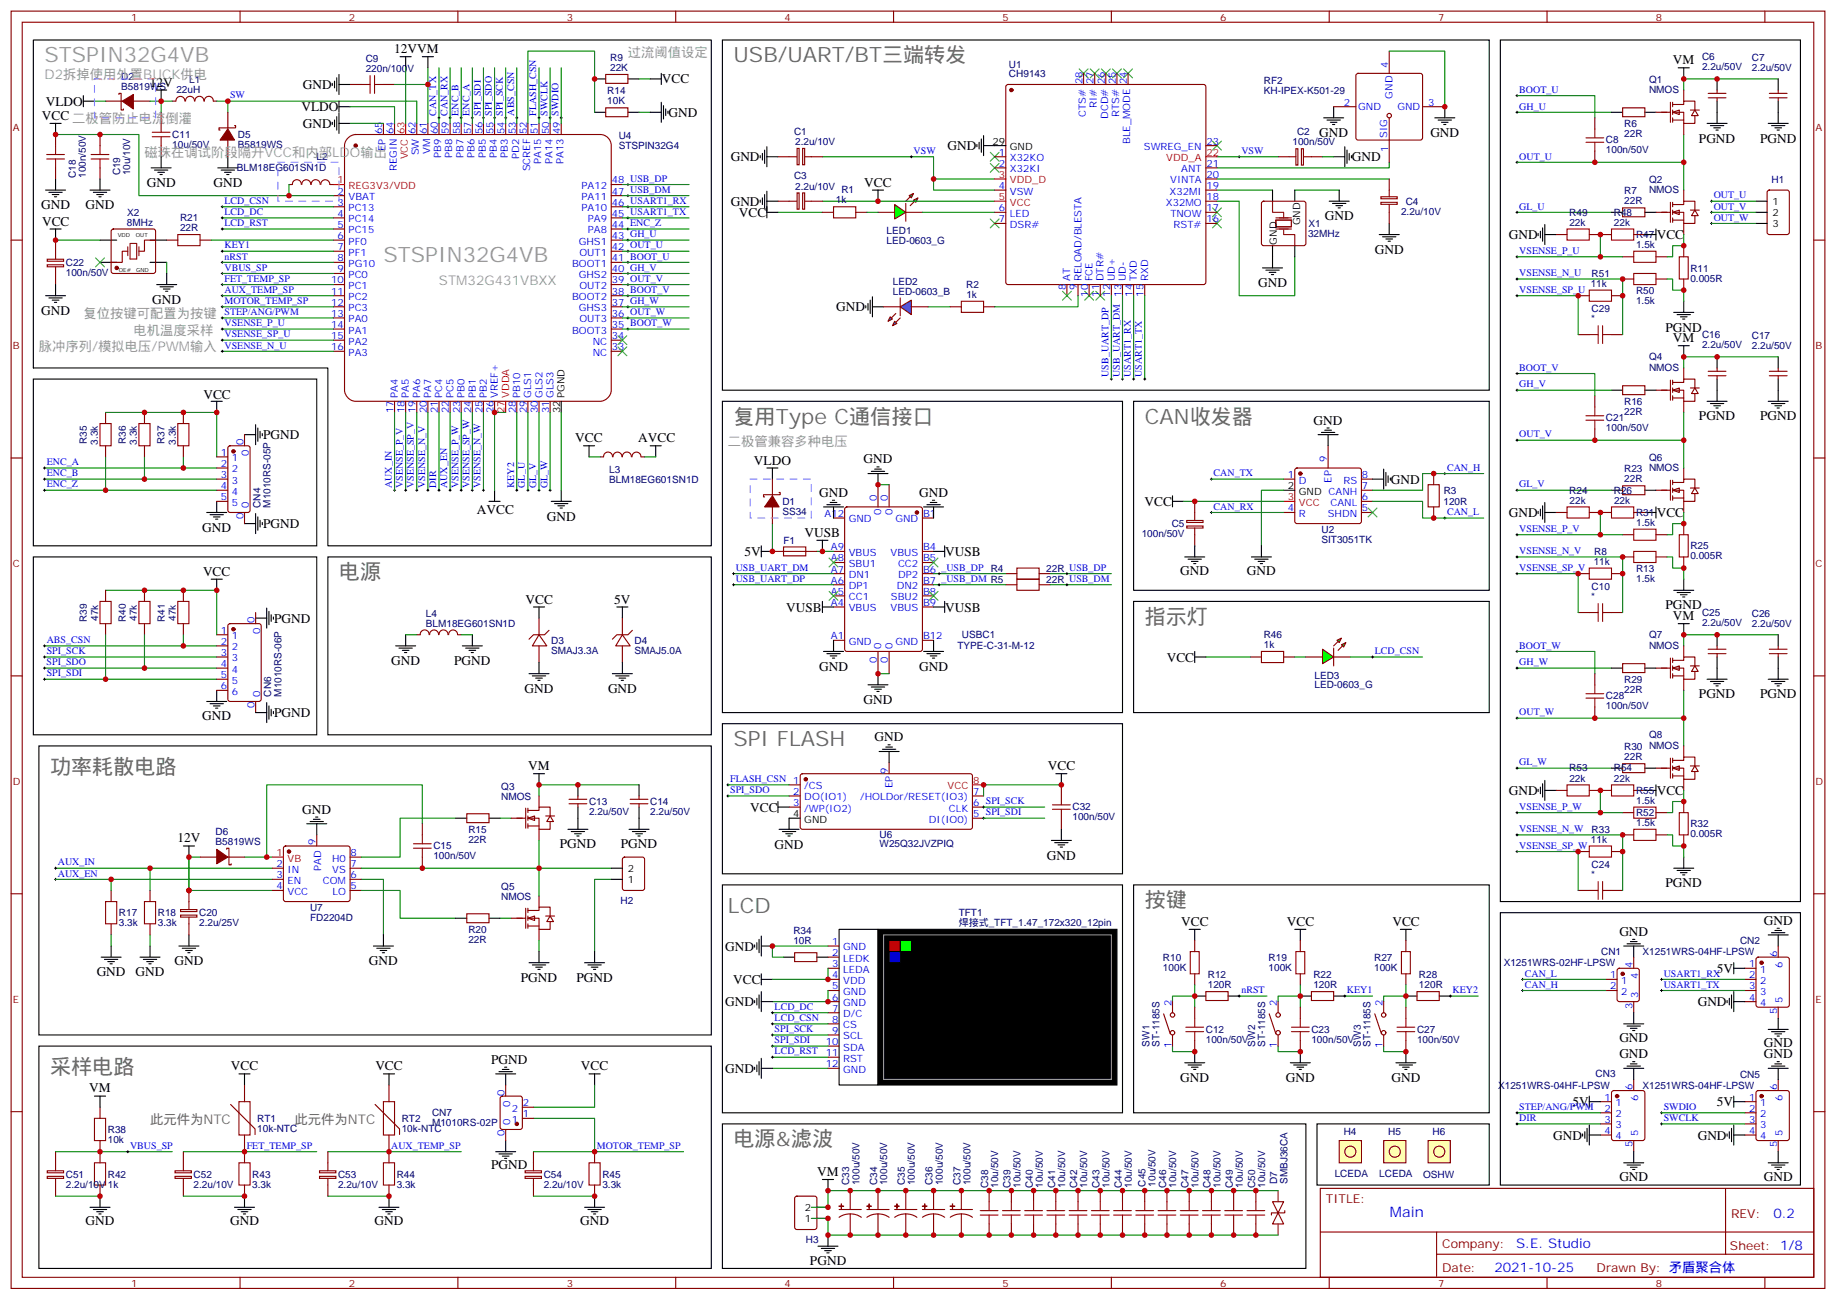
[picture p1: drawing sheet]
<svg xmlns="http://www.w3.org/2000/svg" width="583mm" height="413mm" viewBox="0 0 583 413" stroke-linecap="round" stroke-linejoin="round" font-family="sans-serif">
<defs><g id="words">
<g font-size="6.7" fill="#999">
<text x="14.1" y="19.8">STSPIN32G4VB</text>
<text x="121.7" y="83.3">STSPIN32G4VB</text>
</g>
<g font-size="6.7" fill="#666">
<text x="232.8" y="19.8">USB/UART/BT三端转发</text>
<text x="232.8" y="134.4">复用Type C通信接口</text>
<text x="363.4" y="134.4">CAN收发器</text>
<text x="107.6" y="183.8">电源</text>
<text x="363.4" y="197.9">指示灯</text>
<text x="232.8" y="236.7">SPI FLASH</text>
<text x="15.9" y="245.5">功率耗散电路</text>
<text x="363.4" y="287.9">按键</text>
<text x="231.1" y="289.6">LCD</text>
<text x="15.9" y="340.8">采样电路</text>
<text x="232.8" y="363.7">电源&amp;滤波</text>
</g>
<text font-size="4.6" fill="#00f" x="441.2" y="386.1">Main</text>
<g font-size="4.2">
<text x="125.1" y="16.9">12VVM</text>
<text x="531" y="20.4">VM</text>
<text x="47.5" y="27.5">12V</text>
<text x="96.1" y="28.3">GND</text>
<text x="210.1" y="26.5">VCC</text>
<text x="14.6" y="33.5">VLDO</text>
<text x="95.7" y="35.3">VLDO</text>
<text x="13.3" y="38.1">VCC</text>
<text x="96.1" y="40.6">GND</text>
<text x="212.2" y="37">GND</text>
<text x="300.7" y="47.6">GND</text>
<text x="418.7" y="43.5">GND</text>
<text x="454" y="43.5">GND</text>
<text x="539.3" y="45.2">PGND</text>
<text x="558.7" y="45.2">PGND</text>
<text x="232" y="51.2">GND</text>
<text x="429.2" y="51.2">GND</text>
<text x="46.6" y="59.4">GND</text>
<text x="67.8" y="59.4">GND</text>
<text x="274.3" y="59.2">VCC</text>
<text x="232" y="65.3">GND</text>
<text x="13.1" y="66.4">GND</text>
<text x="13.4" y="71.6">VCC</text>
<text x="27.2" y="66.4">GND</text>
<text x="234.5" y="68.8">VCC</text>
<text x="420.5" y="69.9">GND</text>
<text x="478.9" y="75.9">GND</text>
<text x="525.9" y="75.9">VCC</text>
<text x="436.4" y="80.5">GND</text>
<text x="399.3" y="91.1">GND</text>
<text x="13.1" y="99.9">GND</text>
<text x="48.3" y="96.4">GND</text>
<text x="265.5" y="98.8">GND</text>
<text x="528.7" y="105.2">PGND</text>
<text x="531" y="108.6">VM</text>
<text x="64.6" y="126.6">VCC</text>
<text x="417" y="134.7">GND</text>
<text x="539.3" y="133.4">PGND</text>
<text x="558.7" y="133.4">PGND</text>
<text x="83.5" y="139.3">PGND</text>
<text x="182.6" y="140.4">VCC</text>
<text x="202.6" y="140.4">AVCC</text>
<text x="239.3" y="147.4">VLDO</text>
<text x="274.1" y="147.1">GND</text>
<text x="441.5" y="153.5">GND</text>
<text x="260" y="157.7">GND</text>
<text x="291.8" y="157.7">GND</text>
<text x="363.3" y="160.5">VCC</text>
<text x="83.5" y="167.6">PGND</text>
<text x="151.4" y="163.1">AVCC</text>
<text x="173.6" y="165.2">GND</text>
<text x="478.9" y="164.1">GND</text>
<text x="525.9" y="164.1">VCC</text>
<text x="64.2" y="168.7">GND</text>
<text x="255.4" y="170.3">VUSB</text>
<text x="236.3" y="176.4">5V</text>
<text x="300" y="176.4">VUSB</text>
<text x="64.4" y="182.7">VCC</text>
<text x="374.6" y="182.4">GND</text>
<text x="395.8" y="182.4">GND</text>
<text x="166.8" y="191.5">VCC</text>
<text x="194.9" y="191.6">5V</text>
<text x="87" y="197.6">PGND</text>
<text x="249.6" y="194.1">VUSB</text>
<text x="300" y="194.1">VUSB</text>
<text x="528.7" y="193.4">PGND</text>
<text x="531" y="196.8">VM</text>
<text x="370.3" y="209.9">VCC</text>
<text x="124.2" y="211.1">GND</text>
<text x="144.2" y="211.1">PGND</text>
<text x="260" y="212.8">GND</text>
<text x="291.8" y="212.8">GND</text>
<text x="166.5" y="219.9">GND</text>
<text x="193" y="219.9">GND</text>
<text x="539.3" y="221.6">PGND</text>
<text x="558.7" y="221.6">PGND</text>
<text x="87" y="227.6">PGND</text>
<text x="274.1" y="223.4">GND</text>
<text x="64.2" y="228.6">GND</text>
<text x="277.6" y="235.3">GND</text>
<text x="167.7" y="244.4">VM</text>
<text x="332.6" y="244.4">VCC</text>
<text x="238.1" y="257.6">VCC</text>
<text x="478.9" y="252.3">GND</text>
<text x="525.9" y="252.3">VCC</text>
<text x="96" y="258.2">GND</text>
<text x="56.3" y="267.4">12V</text>
<text x="177.7" y="269.3">PGND</text>
<text x="197.1" y="269.3">PGND</text>
<text x="245.9" y="269.3">GND</text>
<text x="332.3" y="272.8">GND</text>
<text x="528.7" y="281.6">PGND</text>
<text x="374.9" y="293.8">VCC</text>
<text x="408.5" y="293.8">VCC</text>
<text x="442" y="293.8">VCC</text>
<text x="559.9" y="293.5">GND</text>
<text x="514" y="297">GND</text>
<text x="230.2" y="301.7">GND</text>
<text x="30.7" y="309.8">GND</text>
<text x="43" y="309.8">GND</text>
<text x="55.4" y="306.3">GND</text>
<text x="117.1" y="306.3">GND</text>
<text x="165.3" y="311.6">PGND</text>
<text x="183" y="311.6">PGND</text>
<text x="545" y="308.7">5V</text>
<text x="232.8" y="312.2">VCC</text>
<text x="230.2" y="319.3">GND</text>
<text x="538.9" y="319.3">GND</text>
<text x="514" y="330.6">GND</text>
<text x="514" y="335.8">GND</text>
<text x="559.9" y="332.3">GND</text>
<text x="559.9" y="335.8">GND</text>
<text x="73.3" y="339.6">VCC</text>
<text x="119.1" y="339.6">VCC</text>
<text x="155.9" y="337.6">PGND</text>
<text x="184.4" y="339.6">VCC</text>
<text x="230.2" y="340.5">GND</text>
<text x="28.3" y="346.7">VM</text>
<text x="374.6" y="343.4">GND</text>
<text x="408.2" y="343.4">GND</text>
<text x="441.7" y="343.4">GND</text>
<text x="499.1" y="351">5V</text>
<text x="545" y="351">5V</text>
<text x="493" y="361.6">GND</text>
<text x="538.9" y="361.6">GND</text>
<text x="155.9" y="371.1">PGND</text>
<text x="259.4" y="373.2">VM</text>
<text x="514" y="374.7">GND</text>
<text x="559.9" y="374.7">GND</text>
<text x="27.2" y="388.8">GND</text>
<text x="73.1" y="388.8">GND</text>
<text x="118.9" y="388.8">GND</text>
<text x="184.2" y="388.8">GND</text>
<text x="257.1" y="401.5">PGND</text>
</g>
<g font-size="4.2" fill="#999">
<text x="199.3" y="18">过流阈值设定</text>
<text x="14.1" y="25">D2拆掉使用外置BUCK供电</text>
<text x="22.9" y="39.2">二极管防止电流倒灌</text>
<text x="45.9" y="49.7">磁珠在调试阶段隔开VCC和内部LDO输出</text>
<text x="139.3" y="90.3">STM32G431VBXX</text>
<text x="26.5" y="100.9">复位按键可配置为按键</text>
<text x="42.3" y="106.2">电机温度采样</text>
<text x="12.3" y="111.5">脉冲序列/模拟电压/PWM输入</text>
<text x="231.1" y="141.5">二极管兼容多种电压</text>
</g>
<g font-size="4.2" fill="#666">
<text x="47.6" y="356.7">此元件为NTC</text>
<text x="93.5" y="356.7">此元件为NTC</text>
</g>
<g font-size="4.2" fill="#00f">
<text x="562.9" y="386.4">0.2</text>
<text x="481.3" y="395.9">S.E. Studio</text>
<text x="474.4" y="403.7">2021-10-25</text>
</g>
<g font-size="3.9" fill="#800">
<text x="420.9" y="381.7">TITLE:</text>
<text x="549.5" y="386.4">REV:</text>
<text x="457.8" y="395.9">Company:</text>
<text x="549.1" y="396.5">Sheet: 1/8</text>
<text x="457.8" y="403.6">Date:</text>
<text x="506.8" y="403.7">Drawn By: 矛盾聚合体</text>
</g>
<g font-size="3.2" fill="#800">
<text x="41.6" y="6.5">1</text>
<text x="110.8" y="6.5">2</text>
<text x="179.9" y="6.5">3</text>
<text x="249.1" y="6.5">4</text>
<text x="318.2" y="6.5">5</text>
<text x="387.3" y="6.5">6</text>
<text x="456.5" y="6.5">7</text>
<text x="525.6" y="6.5">8</text>
<text x="4.1" y="41.6">A</text>
<text x="576.3" y="41.6">A</text>
<text x="4.1" y="110.8">B</text>
<text x="576.3" y="110.8">B</text>
<text x="4.1" y="179.9">C</text>
<text x="576.3" y="179.9">C</text>
<text x="4.1" y="249.1">D</text>
<text x="576.3" y="249.1">D</text>
<text x="4.1" y="318.2">E</text>
<text x="576.3" y="318.2">E</text>
<text x="41.6" y="408.3">1</text>
<text x="110.8" y="408.3">2</text>
<text x="179.9" y="408.3">3</text>
<text x="249.1" y="408.3">4</text>
<text x="318.2" y="408.3">5</text>
<text x="387.3" y="408.3">6</text>
<text x="456.5" y="408.3">7</text>
<text x="525.6" y="408.3">8</text>
</g>
<g font-size="3.2" fill="#000080">
<text x="116.1" y="22.9">220n/100V</text>
<text x="116.1" y="19.7">C9</text>
<text x="193.7" y="22.6">22K</text>
<text x="193.7" y="19.4">R9</text>
<text x="320.3" y="21.5">U1</text>
<text x="540.3" y="22.3">2.2u/50V</text>
<text x="540.3" y="19.1">C6</text>
<text x="556.1" y="22.6">2.2u/50V</text>
<text x="556.1" y="19.4">C7</text>
<text x="38.5" y="28.6">B5819WS</text>
<text x="38.5" y="25.4">D2</text>
<text x="56" y="29.5">22uH</text>
<text x="60" y="26.3">L1</text>
<text x="192.8" y="30">R14</text>
<text x="320.3" y="24.4">CH9143</text>
<text x="401.2" y="29.8">KH-IPEX-K501-29</text>
<text x="401.2" y="26.5">RF2</text>
<text x="523.4" y="29.4">NMOS</text>
<text x="523.4" y="26.2">Q1</text>
<text x="192.8" y="33.2">10K</text>
<text x="515.6" y="40.3">R6</text>
<text x="54.7" y="47">10u/50V</text>
<text x="54.7" y="43.9">C11</text>
<text x="75.5" y="47">B5819WS</text>
<text x="75.5" y="43.8">D5</text>
<text x="196.4" y="47.3">STSPIN32G4</text>
<text x="196.4" y="44.2">U4</text>
<text x="252" y="42.8">C1</text>
<text x="252.4" y="46">2.2u/10V</text>
<text x="410.3" y="46.1">100n/50V</text>
<text x="411.7" y="42.9">C2</text>
<text x="509.8" y="45.5">C8</text>
<text x="515.6" y="43.5">22R</text>
<text x="100.5" y="50.9">L2</text>
<text x="509.8" y="48.7">100n/50V</text>
<text x="24" y="56.5" transform="rotate(-90 24 56.5)">C18</text>
<text x="27.2" y="56.5" transform="rotate(-90 27.2 56.5)">100n/50V</text>
<text x="38.2" y="55.6" transform="rotate(-90 38.2 55.6)">C19</text>
<text x="41.3" y="55.6" transform="rotate(-90 41.3 55.6)">10u/10V</text>
<text x="75.2" y="54.4">BLM18EG601SN1D</text>
<text x="252" y="57">C3</text>
<text x="523.4" y="57.9">Q2</text>
<text x="562.3" y="57.9">H1</text>
<text x="252.4" y="60.1">2.2u/10V</text>
<text x="265.3" y="64.6">1k</text>
<text x="267.1" y="61.3">R1</text>
<text x="446.2" y="65">C4</text>
<text x="515.6" y="64.7">22R</text>
<text x="515.6" y="61.5">R7</text>
<text x="523.4" y="61.2">NMOS</text>
<text x="40.3" y="71.6">8MHz</text>
<text x="40.4" y="68.4">X2</text>
<text x="57.2" y="70.2">R21</text>
<text x="444.7" y="68.2">2.2u/10V</text>
<text x="498.1" y="68.4">R49</text>
<text x="498.2" y="71.6">22k</text>
<text x="512.3" y="68.4">R48</text>
<text x="512.3" y="71.6">22k</text>
<text x="57.2" y="73.4">22R</text>
<text x="281.4" y="77.3">LED-0603_G</text>
<text x="281.4" y="74.2">LED1</text>
<text x="415.2" y="75.2">32MHz</text>
<text x="415.3" y="72">X1</text>
<text x="519.3" y="75.5">R47</text>
<text x="519.3" y="78.7">1.5k</text>
<text x="20.9" y="87.6">100n/50V</text>
<text x="20.9" y="84.4">C22</text>
<text x="505.2" y="87.8">R51</text>
<text x="536.6" y="89.3">0.005R</text>
<text x="536.6" y="86.2">R11</text>
<text x="283.4" y="93.5">LED-0603_B</text>
<text x="283.4" y="90.4">LED2</text>
<text x="306.7" y="91.4">R2</text>
<text x="306.8" y="94.5">1k</text>
<text x="504.9" y="91">11k</text>
<text x="519.3" y="93.2">R50</text>
<text x="505.2" y="99.1">C29</text>
<text x="519.3" y="96.4">1.5k</text>
<text x="505" y="102.3">*</text>
<text x="540.3" y="107.3">C16</text>
<text x="556.1" y="107.6">C17</text>
<text x="540.3" y="110.5">2.2u/50V</text>
<text x="556.1" y="110.8">2.2u/50V</text>
<text x="523.4" y="117.6">NMOS</text>
<text x="523.4" y="114.4">Q4</text>
<text x="515.6" y="131.7">22R</text>
<text x="515.6" y="128.5">R16</text>
<text x="509.8" y="136.9">100n/50V</text>
<text x="509.8" y="133.7">C21</text>
<text x="27.6" y="141" transform="rotate(-90 27.6 141)">R35</text>
<text x="31.1" y="141.1" transform="rotate(-90 31.1 141.1)">3.3k</text>
<text x="39.9" y="141" transform="rotate(-90 39.9 141)">R36</text>
<text x="43.4" y="141.1" transform="rotate(-90 43.4 141.1)">3.3k</text>
<text x="52.3" y="141" transform="rotate(-90 52.3 141)">R37</text>
<text x="55.8" y="141.1" transform="rotate(-90 55.8 141.1)">3.3k</text>
<text x="515.6" y="149.7">R23 NMOS</text>
<text x="523.4" y="146.1">Q6</text>
<text x="193.4" y="153.2">BLM18EG601SN1D</text>
<text x="193.4" y="150.1">L3</text>
<text x="515.6" y="152.9">22R</text>
<text x="82.7" y="161.1" transform="rotate(-90 82.7 161.1)">CN4</text>
<text x="85.8" y="161.1" transform="rotate(-90 85.8 161.1)">M1010RS-05P</text>
<text x="248.4" y="160.2">D1</text>
<text x="458.2" y="160.2">120R</text>
<text x="458.3" y="156.7">R3</text>
<text x="498.1" y="156.6">R24</text>
<text x="498.2" y="159.8">22k</text>
<text x="512.3" y="156.6">R26</text>
<text x="512.3" y="159.8">22k</text>
<text x="248.4" y="163.4">SS34</text>
<text x="371.9" y="167.3">C5</text>
<text x="519.3" y="163.7">R31</text>
<text x="519.3" y="166.9">1.5k</text>
<text x="248.7" y="172.6">F1</text>
<text x="362.4" y="170.5">100n/50V</text>
<text x="419.5" y="172.3">SIT3051TK</text>
<text x="419.5" y="169.2">U2</text>
<text x="505.9" y="179.2">11k</text>
<text x="506" y="176">R8</text>
<text x="536.6" y="177.5">0.005R</text>
<text x="536.6" y="174.4">R25</text>
<text x="314.5" y="181.4">R4</text>
<text x="332.1" y="181.4">22R USB_DP</text>
<text x="332.1" y="184.9">22R USB_DM</text>
<text x="519.3" y="181.4">R13</text>
<text x="519.3" y="184.6">1.5k</text>
<text x="505" y="190.5">*</text>
<text x="505.2" y="187.3">C10</text>
<text x="27.6" y="197.4" transform="rotate(-90 27.6 197.4)">R39</text>
<text x="31.1" y="197.1" transform="rotate(-90 31.1 197.1)">47k</text>
<text x="39.9" y="197.4" transform="rotate(-90 39.9 197.4)">R40</text>
<text x="43.5" y="197.1" transform="rotate(-90 43.5 197.1)">47k</text>
<text x="52.3" y="197.4" transform="rotate(-90 52.3 197.4)">R41</text>
<text x="55.8" y="197.1" transform="rotate(-90 55.8 197.1)">47k</text>
<text x="135.2" y="195.9">L4</text>
<text x="540.3" y="195.5">C25</text>
<text x="556.1" y="195.8">C26</text>
<text x="135.2" y="199">BLM18EG601SN1D</text>
<text x="305.3" y="202.6">USBC1</text>
<text x="401.1" y="202.4">R46</text>
<text x="523.4" y="202.6">Q7</text>
<text x="540.3" y="198.7">2.2u/50V</text>
<text x="556.1" y="199">2.2u/50V</text>
<text x="175" y="207.5">SMAJ3.3A</text>
<text x="175" y="204.3">D3</text>
<text x="201.4" y="207.5">SMAJ5.0A</text>
<text x="201.4" y="204.3">D4</text>
<text x="303.9" y="206.1">TYPE-C-31-M-12</text>
<text x="401.2" y="205.7">1k</text>
<text x="523.4" y="205.8">NMOS</text>
<text x="417.3" y="215.3">LED3</text>
<text x="86.1" y="221.1" transform="rotate(-90 86.1 221.1)">CN6</text>
<text x="89.3" y="221.1" transform="rotate(-90 89.3 221.1)">M1010RS-06P</text>
<text x="417.3" y="218.5">LED-0603_G</text>
<text x="509.8" y="221.9">C28</text>
<text x="515.6" y="219.9">22R</text>
<text x="515.6" y="216.7">R29</text>
<text x="509.8" y="225.1">100n/50V</text>
<text x="515.6" y="237.9">R30 NMOS</text>
<text x="523.4" y="234.3">Q8</text>
<text x="498.1" y="244.8">R53</text>
<text x="512.3" y="244.8">R54</text>
<text x="515.6" y="241.1">22R</text>
<text x="159.1" y="250.5">Q3</text>
<text x="498.2" y="248">22k</text>
<text x="512.3" y="248">22k</text>
<text x="519.3" y="251.8">R55</text>
<text x="159.1" y="253.8">NMOS</text>
<text x="187" y="255.5">C13</text>
<text x="206.4" y="255.5">C14</text>
<text x="340.4" y="257.2">C32</text>
<text x="519.3" y="255.1">1.5k</text>
<text x="187" y="258.7">2.2u/50V</text>
<text x="206.4" y="258.7">2.2u/50V</text>
<text x="340.4" y="260.4">100n/50V</text>
<text x="519.3" y="258.9">R52</text>
<text x="519.3" y="262.1">1.5k</text>
<text x="536.6" y="262.6">R32</text>
<text x="68.4" y="268.1">B5819WS</text>
<text x="68.4" y="264.9">D6</text>
<text x="137.6" y="269.5">C15</text>
<text x="148.7" y="267.5">22R</text>
<text x="148.7" y="264.3">R15</text>
<text x="279.2" y="268.9">W25Q32JVZPIQ</text>
<text x="279.2" y="266">U6</text>
<text x="505" y="267.4">11k</text>
<text x="505.2" y="264.2">R33</text>
<text x="536.6" y="265.7">0.005R</text>
<text x="137.6" y="272.7">100n/50V</text>
<text x="505.2" y="275.5">C24</text>
<text x="505" y="278.7">*</text>
<text x="159.1" y="285.5">NMOS</text>
<text x="159.1" y="282.3">Q5</text>
<text x="197" y="286.8">H2</text>
<text x="37.7" y="293.9">3.3k</text>
<text x="37.7" y="290.8">R17</text>
<text x="50.1" y="293.9">3.3k</text>
<text x="50.1" y="290.8">R18</text>
<text x="63.2" y="294">2.2u/25V</text>
<text x="63.2" y="290.8">C20</text>
<text x="98.4" y="292.2">FD2204D</text>
<text x="98.4" y="289.1">U7</text>
<text x="304.3" y="293.9">焊接式_TFT_1.47_172x320_12pin</text>
<text x="304.3" y="290.7">TFT1</text>
<text x="148.7" y="299.3">22R</text>
<text x="148.7" y="296.1">R20</text>
<text x="251.8" y="299.6">10R</text>
<text x="251.8" y="296.4">R34</text>
<text x="552.3" y="299.6">CN2</text>
<text x="369.2" y="304.9">R10</text>
<text x="402.7" y="304.9">R19</text>
<text x="436.2" y="304.9">R27</text>
<text x="508.2" y="303.1">CN1</text>
<text x="521.4" y="303.2">X1251WRS-04HF-LPSW</text>
<text x="369.2" y="308.1">100K</text>
<text x="383.4" y="310.5">R12</text>
<text x="402.7" y="308.1">100K</text>
<text x="416.9" y="310.5">R22</text>
<text x="436.2" y="308.1">100K</text>
<text x="450.4" y="310.5">R28</text>
<text x="477.3" y="306.6">X1251WRS-02HF-LPSW</text>
<text x="383.4" y="313.6">120R</text>
<text x="416.9" y="313.6">120R</text>
<text x="450.4" y="313.6">120R</text>
<text x="382.8" y="327.7">C12</text>
<text x="416.3" y="327.7">C23</text>
<text x="449.8" y="327.7">C27</text>
<text x="364.9" y="332.1" transform="rotate(-90 364.9 332.1)">SW1</text>
<text x="368" y="332.1" transform="rotate(-90 368 332.1)">ST-1185S</text>
<text x="382.8" y="330.9">100n/50V</text>
<text x="398.4" y="332.1" transform="rotate(-90 398.4 332.1)">SW2</text>
<text x="401.5" y="332.1" transform="rotate(-90 401.5 332.1)">ST-1185S</text>
<text x="416.3" y="330.9">100n/50V</text>
<text x="431.9" y="332.1" transform="rotate(-90 431.9 332.1)">SW3</text>
<text x="435.1" y="332.1" transform="rotate(-90 435.1 332.1)">ST-1185S</text>
<text x="449.8" y="330.9">100n/50V</text>
<text x="506.5" y="341.9">CN3</text>
<text x="552.3" y="342">CN5</text>
<text x="475.6" y="345.4">X1251WRS-04HF-LPSW</text>
<text x="521.4" y="345.5">X1251WRS-04HF-LPSW</text>
<text x="34.2" y="359.6">R38</text>
<text x="81.7" y="359.2">10k-NTC</text>
<text x="81.7" y="356">RT1</text>
<text x="127.5" y="359.2">10k-NTC</text>
<text x="127.5" y="356">RT2</text>
<text x="137.2" y="357.5">M1010RS-02P</text>
<text x="137.2" y="354.2">CN7</text>
<text x="34.2" y="362.7">10k</text>
<text x="426.5" y="360.2">H4</text>
<text x="440.6" y="360.2">H5</text>
<text x="454.7" y="360.2">H6</text>
<text x="20.9" y="376.9">2.2u/10V 1k</text>
<text x="20.9" y="373.7">C51</text>
<text x="34.2" y="373.7">R42</text>
<text x="61.5" y="376.9">2.2u/10V</text>
<text x="61.5" y="373.7">C52</text>
<text x="80.1" y="376.9">3.3k</text>
<text x="80.1" y="373.7">R43</text>
<text x="107.3" y="376.9">2.2u/10V</text>
<text x="107.3" y="373.7">C53</text>
<text x="125.9" y="376.9">3.3k</text>
<text x="125.9" y="373.7">R44</text>
<text x="172.6" y="376.9">2.2u/10V</text>
<text x="172.6" y="373.7">C54</text>
<text x="191.2" y="376.9">3.3k</text>
<text x="191.2" y="373.7">R45</text>
<text x="269.6" y="376.1" transform="rotate(-90 269.6 376.1)">C33</text>
<text x="272.8" y="376.1" transform="rotate(-90 272.8 376.1)">100u/50V</text>
<text x="278.4" y="376.1" transform="rotate(-90 278.4 376.1)">C34</text>
<text x="281.6" y="376.1" transform="rotate(-90 281.6 376.1)">100u/50V</text>
<text x="287.2" y="376.1" transform="rotate(-90 287.2 376.1)">C35</text>
<text x="290.4" y="376.1" transform="rotate(-90 290.4 376.1)">100u/50V</text>
<text x="296" y="376.1" transform="rotate(-90 296 376.1)">C36</text>
<text x="299.2" y="376.1" transform="rotate(-90 299.2 376.1)">100u/50V</text>
<text x="304.8" y="376.1" transform="rotate(-90 304.8 376.1)">C37</text>
<text x="308.1" y="376.1" transform="rotate(-90 308.1 376.1)">100u/50V</text>
<text x="313.7" y="376.9" transform="rotate(-90 313.7 376.9)">C38</text>
<text x="316.9" y="376.9" transform="rotate(-90 316.9 376.9)">10u/50V</text>
<text x="320.8" y="376.9" transform="rotate(-90 320.8 376.9)">C39</text>
<text x="324" y="376.9" transform="rotate(-90 324 376.9)">10u/50V</text>
<text x="327.8" y="376.9" transform="rotate(-90 327.8 376.9)">C40</text>
<text x="331" y="376.9" transform="rotate(-90 331 376.9)">10u/50V</text>
<text x="334.9" y="376.9" transform="rotate(-90 334.9 376.9)">C41</text>
<text x="338.1" y="376.9" transform="rotate(-90 338.1 376.9)">10u/50V</text>
<text x="342" y="376.9" transform="rotate(-90 342 376.9)">C42</text>
<text x="345.1" y="376.9" transform="rotate(-90 345.1 376.9)">10u/50V</text>
<text x="349" y="376.9" transform="rotate(-90 349 376.9)">C43</text>
<text x="352.2" y="376.9" transform="rotate(-90 352.2 376.9)">10u/50V</text>
<text x="356.1" y="376.9" transform="rotate(-90 356.1 376.9)">C44</text>
<text x="359.2" y="376.9" transform="rotate(-90 359.2 376.9)">10u/50V</text>
<text x="363.6" y="376.5" transform="rotate(-90 363.6 376.5)">C45</text>
<text x="366.7" y="376.5" transform="rotate(-90 366.7 376.5)">10u/50V</text>
<text x="370.2" y="376.9" transform="rotate(-90 370.2 376.9)">C46</text>
<text x="373.4" y="376.9" transform="rotate(-90 373.4 376.9)">10u/50V</text>
<text x="377.2" y="376.9" transform="rotate(-90 377.2 376.9)">C47</text>
<text x="380.4" y="376.9" transform="rotate(-90 380.4 376.9)">10u/50V</text>
<text x="384.3" y="376.9" transform="rotate(-90 384.3 376.9)">C48</text>
<text x="387.5" y="376.9" transform="rotate(-90 387.5 376.9)">10u/50V</text>
<text x="391.3" y="376.9" transform="rotate(-90 391.3 376.9)">C49</text>
<text x="394.5" y="376.9" transform="rotate(-90 394.5 376.9)">10u/50V</text>
<text x="398.4" y="376.9" transform="rotate(-90 398.4 376.9)">C50</text>
<text x="401.6" y="376.9" transform="rotate(-90 401.6 376.9)">10u/50V</text>
<text x="405.5" y="375.8" transform="rotate(-90 405.5 375.8)">D7</text>
<text x="408.6" y="375.8" transform="rotate(-90 408.6 375.8)">SMBJ36CA</text>
<text x="423.7" y="373.7">LCEDA</text>
<text x="437.8" y="373.7">LCEDA</text>
<text x="451.7" y="373.7">OSHW</text>
<text x="255.8" y="394.3">H3</text>
</g>
<g font-size="3.2" fill="#00f">
<text x="440.6" y="21.5" transform="rotate(-90 440.6 21.5)">4</text>
<text x="343.6" y="26.6" transform="rotate(-90 343.6 26.6)">28</text>
<text x="347.1" y="26.6" transform="rotate(-90 347.1 26.6)">27</text>
<text x="350.7" y="26.6" transform="rotate(-90 350.7 26.6)">26</text>
<text x="354.2" y="26.6" transform="rotate(-90 354.2 26.6)">25</text>
<text x="357.7" y="26.6" transform="rotate(-90 357.7 26.6)">24</text>
<text x="482.2" y="29.5">BOOT_U</text>
<text x="73" y="31.2">SW</text>
<text x="348.2" y="34.3" transform="rotate(-90 348.2 34.3)">RI#</text>
<text x="426.6" y="33.5">2</text>
<text x="431.1" y="34.9">GND</text>
<text x="442" y="31.3" transform="rotate(-90 442 31.3)">GND</text>
<text x="443.6" y="34.9">GND</text>
<text x="453.3" y="33.5">3</text>
<text x="482.2" y="34.7">GH_U</text>
<text x="344.7" y="37.1" transform="rotate(-90 344.7 37.1)">CTS#</text>
<text x="351.7" y="37.8" transform="rotate(-90 351.7 37.8)">DCD#</text>
<text x="355.2" y="37" transform="rotate(-90 355.2 37)">RTS#</text>
<text x="121.4" y="42.5" transform="rotate(-90 121.4 42.5)">65</text>
<text x="122.4" y="47.9" transform="rotate(-90 122.4 47.9)">EP</text>
<text x="124.9" y="42.5" transform="rotate(-90 124.9 42.5)">64</text>
<text x="131.9" y="42.5" transform="rotate(-90 131.9 42.5)">62</text>
<text x="135.5" y="42.5" transform="rotate(-90 135.5 42.5)">61</text>
<text x="139" y="42.5" transform="rotate(-90 139 42.5)">60 CAN_TX</text>
<text x="142.5" y="42.5" transform="rotate(-90 142.5 42.5)">59 CAN_RX</text>
<text x="146" y="42.5" transform="rotate(-90 146 42.5)">58 ENC_B</text>
<text x="149.6" y="42.5" transform="rotate(-90 149.6 42.5)">57 ENC_A</text>
<text x="153.1" y="42.5" transform="rotate(-90 153.1 42.5)">56 SPI_SDI</text>
<text x="156.6" y="42.5" transform="rotate(-90 156.6 42.5)">55 SPI_SDO</text>
<text x="160.2" y="42.5" transform="rotate(-90 160.2 42.5)">54 SPI_SCK</text>
<text x="163.7" y="42.5" transform="rotate(-90 163.7 42.5)">53 ABS_CSN</text>
<text x="167.2" y="42.5" transform="rotate(-90 167.2 42.5)">52</text>
<text x="170.7" y="42.5" transform="rotate(-90 170.7 42.5)">51 FLASH_CSN</text>
<text x="174.3" y="42.5" transform="rotate(-90 174.3 42.5)">50 SWCLK</text>
<text x="177.8" y="42.5" transform="rotate(-90 177.8 42.5)">49 SWDIO</text>
<text x="358.8" y="45.7" transform="rotate(-90 358.8 45.7)">BLE_MODE</text>
<text x="363.1" y="47.6">SWREG_EN</text>
<text x="382.9" y="45.9">23</text>
<text x="440.3" y="43.7" transform="rotate(-90 440.3 43.7)">SIG</text>
<text x="133" y="49.3" transform="rotate(-90 133 49.3)">SW</text>
<text x="136.5" y="48.8" transform="rotate(-90 136.5 48.8)">VM</text>
<text x="140.1" y="50.1" transform="rotate(-90 140.1 50.1)">PB9</text>
<text x="143.6" y="50.1" transform="rotate(-90 143.6 50.1)">PB8</text>
<text x="147.1" y="50.1" transform="rotate(-90 147.1 50.1)">PB7</text>
<text x="150.6" y="50.1" transform="rotate(-90 150.6 50.1)">PB6</text>
<text x="154.2" y="50.1" transform="rotate(-90 154.2 50.1)">PB5</text>
<text x="157.7" y="50.1" transform="rotate(-90 157.7 50.1)">PB4</text>
<text x="161.2" y="50.1" transform="rotate(-90 161.2 50.1)">PB3</text>
<text x="164.7" y="50.4" transform="rotate(-90 164.7 50.4)">PD2</text>
<text x="171.8" y="52.1" transform="rotate(-90 171.8 52.1)">PA15</text>
<text x="175.3" y="52.1" transform="rotate(-90 175.3 52.1)">PA14</text>
<text x="178.9" y="52.1" transform="rotate(-90 178.9 52.1)">PA13</text>
<text x="290" y="48.9">VSW</text>
<text x="317.1" y="49.4">1</text>
<text x="317.1" y="52.9">2</text>
<text x="320.6" y="51.2">X32KO</text>
<text x="382.9" y="52.9">21</text>
<text x="394.1" y="48.9">VSW</text>
<text x="440.6" y="48.2" transform="rotate(-90 440.6 48.2)">1</text>
<text x="482.2" y="50.6">OUT_U</text>
<text x="125.9" y="54.4" transform="rotate(-90 125.9 54.4)">REGIN</text>
<text x="168.3" y="54.4" transform="rotate(-90 168.3 54.4)">SCREF</text>
<text x="184.6" y="60">PA12</text>
<text x="194.2" y="58.2">48 USB_DP</text>
<text x="317.1" y="60">4</text>
<text x="320.6" y="54.7">X32KI</text>
<text x="371.5" y="58.2">VINTA</text>
<text x="375" y="54.7">ANT</text>
<text x="382.9" y="60">19</text>
<text x="382.9" y="56.4">20</text>
<text x="71.3" y="64.7">LCD_CSN</text>
<text x="107.2" y="61.7">2</text>
<text x="107.2" y="65.3">3</text>
<text x="110.7" y="63.5">VBAT</text>
<text x="184.6" y="63.5">PA11</text>
<text x="194.2" y="65.3">46 USART1_RX</text>
<text x="194.2" y="61.7">47 USB_DM</text>
<text x="320.6" y="61.7">VSW</text>
<text x="370.1" y="65.3">X32MO</text>
<text x="371.2" y="61.7">X32MI</text>
<text x="382.9" y="63.5">18</text>
<text x="544" y="63">OUT_U</text>
<text x="71.3" y="68.3">LCD_DC</text>
<text x="71.3" y="71.8">LCD_RST</text>
<text x="107.2" y="68.8">4</text>
<text x="110.7" y="67">PC13</text>
<text x="110.7" y="70.6">PC14</text>
<text x="184.6" y="67">PA10</text>
<text x="186.6" y="70.6">PA9</text>
<text x="194.2" y="68.8">45 USART1_TX</text>
<text x="317.1" y="67">6</text>
<text x="317.1" y="70.6">7</text>
<text x="320.6" y="68.8">LED</text>
<text x="371.5" y="68.8">TNOW</text>
<text x="382.9" y="70.6">16</text>
<text x="382.9" y="67">17</text>
<text x="482.2" y="66.5">GL_U</text>
<text x="544" y="66.5">OUT_V</text>
<text x="544" y="70">OUT_W</text>
<text x="107.2" y="72.3">5</text>
<text x="107.2" y="75.8">6</text>
<text x="110.7" y="74.1">PC15</text>
<text x="110.7" y="77.6">PF0</text>
<text x="183.7" y="77.6">GHS1</text>
<text x="186.6" y="74.1">PA8</text>
<text x="194.2" y="75.8">43 GH_U</text>
<text x="194.2" y="72.3">44 ENC_Z</text>
<text x="320.6" y="72.3">DSR#</text>
<text x="372.5" y="72.3">RST#</text>
<text x="71.3" y="82.4">nRST</text>
<text x="71.3" y="78.8">KEY1</text>
<text x="107.2" y="79.4">7</text>
<text x="107.2" y="82.9">8</text>
<text x="110.7" y="81.1">PF1</text>
<text x="183.9" y="81.1">OUT1</text>
<text x="194.2" y="82.9">41 BOOT_U</text>
<text x="194.2" y="79.4">42 OUT_U</text>
<text x="482.2" y="80.6">VSENSE_P_U</text>
<text x="71.3" y="85.9">VBUS_SP</text>
<text x="71.3" y="89.4">FET_TEMP_SP</text>
<text x="105.2" y="90">10</text>
<text x="107.2" y="86.4">9</text>
<text x="110.7" y="84.7">PG10</text>
<text x="110.7" y="88.2">PC0</text>
<text x="181.6" y="84.7">BOOT1</text>
<text x="183.7" y="88.2">GHS2</text>
<text x="194.2" y="90">39 OUT_V</text>
<text x="194.2" y="86.4">40 GH_V</text>
<text x="339.7" y="89.3" transform="rotate(-90 339.7 89.3)">AT</text>
<text x="343.3" y="89.3" transform="rotate(-90 343.3 89.3)">RELOAD/BLESTA</text>
<text x="346.8" y="89.3" transform="rotate(-90 346.8 89.3)">FCE</text>
<text x="350.3" y="89.3" transform="rotate(-90 350.3 89.3)">DTR#</text>
<text x="353.8" y="89.3" transform="rotate(-90 353.8 89.3)">UD+</text>
<text x="357.4" y="89.3" transform="rotate(-90 357.4 89.3)">UD-</text>
<text x="360.9" y="89.3" transform="rotate(-90 360.9 89.3)">TXD</text>
<text x="364.4" y="89.3" transform="rotate(-90 364.4 89.3)">RXD</text>
<text x="482.2" y="87.7">VSENSE_N_U</text>
<text x="71.3" y="93">AUX_TEMP_SP</text>
<text x="105.2" y="93.5">11</text>
<text x="110.7" y="91.7">PC1</text>
<text x="110.7" y="95.2">PC2</text>
<text x="181.6" y="95.2">BOOT2</text>
<text x="183.9" y="91.7">OUT2</text>
<text x="194.2" y="93.5">38 BOOT_V</text>
<text x="338.3" y="92.1" transform="rotate(-90 338.3 92.1)">8</text>
<text x="341.8" y="92.1" transform="rotate(-90 341.8 92.1)">9</text>
<text x="345.4" y="94.2" transform="rotate(-90 345.4 94.2)">10</text>
<text x="348.9" y="94.2" transform="rotate(-90 348.9 94.2)">11</text>
<text x="352.4" y="94.2" transform="rotate(-90 352.4 94.2)">12</text>
<text x="356" y="94.2" transform="rotate(-90 356 94.2)">13</text>
<text x="359.5" y="94.2" transform="rotate(-90 359.5 94.2)">14</text>
<text x="363" y="94.2" transform="rotate(-90 363 94.2)">15</text>
<text x="482.2" y="93">VSENSE_SP_U</text>
<text x="71.3" y="100">STEP/ANG/PWM</text>
<text x="71.3" y="96.5">MOTOR_TEMP_SP</text>
<text x="105.2" y="97">12</text>
<text x="105.2" y="100.5">13</text>
<text x="110.7" y="98.8">PC3</text>
<text x="183.7" y="98.8">GHS3</text>
<text x="194.2" y="100.5">36 OUT_W</text>
<text x="194.2" y="97">37 GH_W</text>
<text x="71.3" y="103.5">VSENSE_P_U</text>
<text x="71.3" y="107.1">VSENSE_SP_U</text>
<text x="105.2" y="104.1">14</text>
<text x="105.2" y="107.6">15</text>
<text x="110.7" y="102.3">PA0</text>
<text x="110.7" y="105.8">PA1</text>
<text x="181.6" y="105.8">BOOT3</text>
<text x="183.9" y="102.3">OUT3</text>
<text x="194.2" y="107.6">34</text>
<text x="194.2" y="104.1">35 BOOT_W</text>
<text x="71.3" y="110.6">VSENSE_N_U</text>
<text x="105.2" y="111.1">16</text>
<text x="110.7" y="109.4">PA2</text>
<text x="110.7" y="112.9">PA3</text>
<text x="188.1" y="112.9">NC</text>
<text x="188.1" y="109.4">NC</text>
<text x="194.2" y="111.1">33</text>
<text x="351.9" y="119.6" transform="rotate(-90 351.9 119.6)">USB_UART_DP</text>
<text x="355.4" y="119.6" transform="rotate(-90 355.4 119.6)">USB_UART_DM</text>
<text x="359" y="119.6" transform="rotate(-90 359 119.6)">USART1_RX</text>
<text x="362.5" y="119.6" transform="rotate(-90 362.5 119.6)">USART1_TX</text>
<text x="482.2" y="117.7">BOOT_V</text>
<text x="482.2" y="122.9">GH_V</text>
<text x="124.9" y="131.2" transform="rotate(-90 124.9 131.2)">17</text>
<text x="126.3" y="126.3" transform="rotate(-90 126.3 126.3)">PA4</text>
<text x="128.4" y="131.2" transform="rotate(-90 128.4 131.2)">18</text>
<text x="129.8" y="126.3" transform="rotate(-90 129.8 126.3)">PA5</text>
<text x="131.9" y="131.2" transform="rotate(-90 131.9 131.2)">19</text>
<text x="133.3" y="126.3" transform="rotate(-90 133.3 126.3)">PA6</text>
<text x="135.5" y="131.2" transform="rotate(-90 135.5 131.2)">20</text>
<text x="136.9" y="126.3" transform="rotate(-90 136.9 126.3)">PA7</text>
<text x="139" y="131.2" transform="rotate(-90 139 131.2)">21</text>
<text x="140.4" y="126.3" transform="rotate(-90 140.4 126.3)">PC4</text>
<text x="142.5" y="131.2" transform="rotate(-90 142.5 131.2)">22</text>
<text x="143.9" y="126.3" transform="rotate(-90 143.9 126.3)">PC5</text>
<text x="146" y="131.2" transform="rotate(-90 146 131.2)">23</text>
<text x="147.5" y="126.3" transform="rotate(-90 147.5 126.3)">PB0</text>
<text x="151" y="126.3" transform="rotate(-90 151 126.3)">PB1</text>
<text x="153.1" y="131.2" transform="rotate(-90 153.1 131.2)">25</text>
<text x="154.5" y="126.3" transform="rotate(-90 154.5 126.3)">PB2</text>
<text x="156.6" y="131.2" transform="rotate(-90 156.6 131.2)">26</text>
<text x="158" y="126.3" transform="rotate(-90 158 126.3)">VREF+</text>
<text x="163.7" y="131.2" transform="rotate(-90 163.7 131.2)">28</text>
<text x="165.1" y="126.3" transform="rotate(-90 165.1 126.3)">PB10</text>
<text x="167.2" y="131.2" transform="rotate(-90 167.2 131.2)">29</text>
<text x="168.6" y="126.3" transform="rotate(-90 168.6 126.3)">GLS1</text>
<text x="170.7" y="131.2" transform="rotate(-90 170.7 131.2)">30</text>
<text x="172.2" y="126.3" transform="rotate(-90 172.2 126.3)">GLS2</text>
<text x="174.3" y="131.2" transform="rotate(-90 174.3 131.2)">31</text>
<text x="175.7" y="126.3" transform="rotate(-90 175.7 126.3)">GLS3</text>
<text x="77.3" y="141.3" transform="rotate(-90 77.3 141.3)">0</text>
<text x="482.2" y="138.8">OUT_V</text>
<text x="14.8" y="147.6">ENC_A</text>
<text x="70.1" y="144.6">1</text>
<text x="70.1" y="148.2">2</text>
<text x="73.6" y="146.4">1</text>
<text x="73.6" y="149.9">2</text>
<text x="79" y="144.8" transform="rotate(-90 79 144.8)">0</text>
<text x="421.2" y="146.8" transform="rotate(-90 421.2 146.8)">9</text>
<text x="459.3" y="149.4">CAN_H</text>
<text x="14.8" y="154.7">ENC_Z</text>
<text x="14.8" y="151.2">ENC_B</text>
<text x="70.1" y="151.7">3</text>
<text x="70.1" y="155.2">4</text>
<text x="73.6" y="153.5">3</text>
<text x="124.4" y="154.9" transform="rotate(-90 124.4 154.9)">AUX_IN</text>
<text x="127.9" y="154.9" transform="rotate(-90 127.9 154.9)">VSENSE_P_V</text>
<text x="131.4" y="154.9" transform="rotate(-90 131.4 154.9)">VSENSE_SP_V</text>
<text x="134.9" y="154.9" transform="rotate(-90 134.9 154.9)">VSENSE_N_V</text>
<text x="138.5" y="154.9" transform="rotate(-90 138.5 154.9)">DIR</text>
<text x="142" y="154.9" transform="rotate(-90 142 154.9)">AUX_EN</text>
<text x="145.5" y="154.9" transform="rotate(-90 145.5 154.9)">VSENSE_P_W</text>
<text x="149" y="154.9" transform="rotate(-90 149 154.9)">VSENSE_SP_W 24</text>
<text x="152.6" y="154.9" transform="rotate(-90 152.6 154.9)">VSENSE_N_W</text>
<text x="163.2" y="154.9" transform="rotate(-90 163.2 154.9)">KEY2</text>
<text x="166.6" y="154.8" transform="rotate(-90 166.6 154.8)">GL_U</text>
<text x="170.2" y="154.9" transform="rotate(-90 170.2 154.9)">GL_V</text>
<text x="173.7" y="154.9" transform="rotate(-90 173.7 154.9)">GL_W</text>
<text x="385.2" y="151.2">CAN_TX</text>
<text x="408.8" y="151.7">1</text>
<text x="412.3" y="153.5">D</text>
<text x="422.6" y="153.1" transform="rotate(-90 422.6 153.1)">EP</text>
<text x="426.5" y="153.5">RS</text>
<text x="432.3" y="155.2">7</text>
<text x="432.3" y="151.7">8</text>
<text x="482.2" y="154.7">GL_V</text>
<text x="70.1" y="158.8">5</text>
<text x="73.6" y="157">4</text>
<text x="73.6" y="160.5">5</text>
<text x="79" y="161.3" transform="rotate(-90 79 161.3)">0</text>
<text x="278.3" y="159.1" transform="rotate(-90 278.3 159.1)">0</text>
<text x="281.9" y="159.1" transform="rotate(-90 281.9 159.1)">0</text>
<text x="385.2" y="161.8">CAN_RX</text>
<text x="422.3" y="160.5">CANL</text>
<text x="432.3" y="158.8">6</text>
<text x="77.3" y="164.8" transform="rotate(-90 77.3 164.8)">0</text>
<text x="261.7" y="164">A12</text>
<text x="269.4" y="165.8">GND</text>
<text x="279.8" y="163.6" transform="rotate(-90 279.8 163.6)">0</text>
<text x="283.3" y="163.6" transform="rotate(-90 283.3 163.6)">0</text>
<text x="284.2" y="165.8">GND</text>
<text x="293" y="164">B1</text>
<text x="408.8" y="162.3">4</text>
<text x="412.3" y="164">R</text>
<text x="421.5" y="164">SHDN</text>
<text x="432.3" y="162.3">5</text>
<text x="459.3" y="163.5">CAN_L</text>
<text x="482.2" y="168.8">VSENSE_P_V</text>
<text x="263.8" y="178.2">A8</text>
<text x="263.8" y="174.6">A9</text>
<text x="269.4" y="179.9">SBU1</text>
<text x="269.4" y="176.4">VBUS</text>
<text x="282.7" y="176.4">VBUS</text>
<text x="285.1" y="179.9">CC2</text>
<text x="293" y="174.6">B4</text>
<text x="293" y="178.2">B5</text>
<text x="482.2" y="175.9">VSENSE_N_V</text>
<text x="233.5" y="181.2">USB_UART_DM</text>
<text x="233.5" y="184.7">USB_UART_DP</text>
<text x="263.8" y="185.2">A6</text>
<text x="263.8" y="181.7">A7</text>
<text x="269.4" y="183.4">DN1</text>
<text x="285.1" y="183.4">DP2</text>
<text x="293" y="181.7">B6 _USB_DP</text>
<text x="293" y="185.2">B7 _USB_DM R5</text>
<text x="482.2" y="181.2">VSENSE_SP_V</text>
<text x="263.8" y="188.7">A5</text>
<text x="269.4" y="190.5">CC1</text>
<text x="269.4" y="187">DP1</text>
<text x="282.8" y="190.5">SBU2</text>
<text x="284.7" y="187">DN2</text>
<text x="293" y="188.7">B8</text>
<text x="80.8" y="197.7" transform="rotate(-90 80.8 197.7)">0</text>
<text x="263.8" y="192.3">A4</text>
<text x="269.4" y="194">VBUS</text>
<text x="282.7" y="194">VBUS</text>
<text x="293" y="192.3">B9</text>
<text x="70.1" y="201.1">1</text>
<text x="73.6" y="202.8">1</text>
<text x="82.5" y="201.2" transform="rotate(-90 82.5 201.2)">0</text>
<text x="263.8" y="202.8">A1</text>
<text x="293" y="202.8">B12</text>
<text x="14.8" y="204.1">ABS_CSN</text>
<text x="14.8" y="207.6">SPI_SCK</text>
<text x="70.1" y="204.6">2</text>
<text x="70.1" y="208.1">3</text>
<text x="73.6" y="206.4">2</text>
<text x="73.6" y="209.9">3</text>
<text x="269.4" y="204.6">GND</text>
<text x="279.8" y="206" transform="rotate(-90 279.8 206)">0</text>
<text x="283.3" y="206" transform="rotate(-90 283.3 206)">0</text>
<text x="284.2" y="204.6">GND</text>
<text x="436.4" y="207.6">LCD_CSN</text>
<text x="482.2" y="205.8">BOOT_W</text>
<text x="14.8" y="211.1">SPI_SDO</text>
<text x="14.8" y="214.7">SPI_SDI</text>
<text x="70.1" y="211.7">4</text>
<text x="70.1" y="215.2">5</text>
<text x="73.6" y="213.4">4</text>
<text x="278.3" y="210.5" transform="rotate(-90 278.3 210.5)">0</text>
<text x="281.9" y="210.5" transform="rotate(-90 281.9 210.5)">0</text>
<text x="482.2" y="211.1">GH_W</text>
<text x="70.1" y="218.7">6</text>
<text x="73.6" y="217">5</text>
<text x="73.6" y="220.5">6</text>
<text x="82.5" y="221.3" transform="rotate(-90 82.5 221.3)">0</text>
<text x="80.8" y="224.8" transform="rotate(-90 80.8 224.8)">0</text>
<text x="482.2" y="227">OUT_W</text>
<text x="281.9" y="245.5" transform="rotate(-90 281.9 245.5)">9</text>
<text x="482.2" y="242.9">GL_W</text>
<text x="231.8" y="251.7">SPI_SDO</text>
<text x="231.8" y="248.2">FLASH_CSN 1</text>
<text x="255.3" y="250.5">/CS</text>
<text x="283.3" y="250.2" transform="rotate(-90 283.3 250.2)">EP</text>
<text x="251.8" y="252.2">2</text>
<text x="251.8" y="255.8">3</text>
<text x="255.3" y="254">DO(IO1)</text>
<text x="255.3" y="257.5">/WP(IO2)</text>
<text x="273" y="254">/HOLDor/RESET(IO3)</text>
<text x="301.2" y="257.5">CLK</text>
<text x="308.9" y="255.8">6 SPI_SCK</text>
<text x="308.9" y="252.2">7</text>
<text x="482.2" y="257">VSENSE_P_W</text>
<text x="294.9" y="261.1">DI(IO0)</text>
<text x="308.9" y="259.3">5 SPI_SDI</text>
<text x="100.2" y="268.3" transform="rotate(-90 100.2 268.3)">9</text>
<text x="482.2" y="264.1">VSENSE_N_W</text>
<text x="482.2" y="269.3">VSENSE_SP_W</text>
<text x="18.3" y="274.6">AUX_IN</text>
<text x="87.8" y="275.2">2</text>
<text x="105.4" y="273.4">H0</text>
<text x="111.3" y="275.2">7</text>
<text x="111.3" y="271.6">8</text>
<text x="18.3" y="278.2">AUX_EN</text>
<text x="87.8" y="278.7">3</text>
<text x="91.3" y="276.9">IN</text>
<text x="91.3" y="280.5">EN</text>
<text x="102" y="276.3" transform="rotate(-90 102 276.3)">PAD</text>
<text x="102.4" y="280.5">COM</text>
<text x="105.5" y="276.9">VS</text>
<text x="111.3" y="278.7">6</text>
<text x="87.8" y="282.2">4</text>
<text x="91.3" y="284">VCC</text>
<text x="105.6" y="284">LO</text>
<text x="111.3" y="282.2">5</text>
<text x="264.2" y="299.9">1</text>
<text x="264.2" y="303.4">2</text>
<text x="267.7" y="301.6">GND</text>
<text x="267.7" y="305.2">LEDK</text>
<text x="564.1" y="303.6" transform="rotate(-90 564.1 303.6)">6</text>
<text x="264.2" y="306.9">3</text>
<text x="264.2" y="310.4">4</text>
<text x="267.7" y="308.7">LEDA</text>
<text x="484" y="309.9">CAN_L</text>
<text x="511.1" y="310.4">1</text>
<text x="518.2" y="307.1" transform="rotate(-90 518.2 307.1)">4</text>
<text x="520" y="310.6" transform="rotate(-90 520 310.6)">4</text>
<text x="528.1" y="309.9">USART1_RX</text>
<text x="555.2" y="306.9">1</text>
<text x="555.2" y="310.4">2</text>
<text x="558.7" y="308.7">1</text>
<text x="565.9" y="307.1" transform="rotate(-90 565.9 307.1)">6</text>
<text x="264.2" y="314">5</text>
<text x="264.2" y="317.5">6</text>
<text x="267.7" y="312.2">VDD</text>
<text x="267.7" y="315.7">GND</text>
<text x="394.1" y="315.2">nRST</text>
<text x="427.6" y="315.2">KEY1</text>
<text x="461.1" y="315.2">KEY2</text>
<text x="484" y="313.4">CAN_H</text>
<text x="511.1" y="314">2</text>
<text x="514.6" y="312.2">1</text>
<text x="514.6" y="315.7">2</text>
<text x="520" y="316.5" transform="rotate(-90 520 316.5)">3</text>
<text x="528.1" y="313.4">USART1_TX</text>
<text x="555.2" y="314">3</text>
<text x="555.2" y="317.5">4</text>
<text x="558.7" y="312.2">2</text>
<text x="558.7" y="315.7">3</text>
<text x="245.9" y="320.5">LCD_DC</text>
<text x="264.2" y="321">7</text>
<text x="267.7" y="319.3">GND</text>
<text x="267.7" y="322.8">D/C</text>
<text x="371.8" y="319.3" transform="rotate(-90 371.8 319.3)">2</text>
<text x="405.3" y="319.3" transform="rotate(-90 405.3 319.3)">2</text>
<text x="438.9" y="319.3" transform="rotate(-90 438.9 319.3)">2</text>
<text x="518.2" y="320" transform="rotate(-90 518.2 320)">3</text>
<text x="558.7" y="319.3">4</text>
<text x="564.1" y="321.8" transform="rotate(-90 564.1 321.8)">5</text>
<text x="565.9" y="318.3" transform="rotate(-90 565.9 318.3)">5</text>
<text x="245.9" y="327.6">SPI_SCK</text>
<text x="245.9" y="324">LCD_CSN</text>
<text x="264.2" y="324.6">8</text>
<text x="264.2" y="328.1">9</text>
<text x="267.7" y="326.3">CS</text>
<text x="267.7" y="329.8">SCL</text>
<text x="245.9" y="334.6">LCD_RST</text>
<text x="245.9" y="331.1">SPI_SDI</text>
<text x="262.1" y="331.6">10</text>
<text x="262.1" y="335.1">11</text>
<text x="267.7" y="333.4">SDA</text>
<text x="371.8" y="332.6" transform="rotate(-90 371.8 332.6)">1</text>
<text x="405.3" y="332.6" transform="rotate(-90 405.3 332.6)">1</text>
<text x="438.9" y="332.6" transform="rotate(-90 438.9 332.6)">1</text>
<text x="262.1" y="338.7">12</text>
<text x="267.7" y="336.9">RST</text>
<text x="267.7" y="340.4">GND</text>
<text x="160.2" y="347.7" transform="rotate(-90 160.2 347.7)">0</text>
<text x="518.2" y="345.9" transform="rotate(-90 518.2 345.9)">6</text>
<text x="564.1" y="345.9" transform="rotate(-90 564.1 345.9)">6</text>
<text x="161.9" y="351.2" transform="rotate(-90 161.9 351.2)">0</text>
<text x="162.5" y="352.8">2</text>
<text x="166" y="351">2</text>
<text x="482.2" y="352.2">STEP/ANG/PWM</text>
<text x="509.3" y="349.3">1</text>
<text x="509.3" y="352.8">2</text>
<text x="512.8" y="351">1</text>
<text x="520" y="349.4" transform="rotate(-90 520 349.4)">6</text>
<text x="528.1" y="352.2">SWDIO</text>
<text x="555.2" y="349.3">1</text>
<text x="555.2" y="352.8">2</text>
<text x="558.7" y="351">1</text>
<text x="565.9" y="349.4" transform="rotate(-90 565.9 349.4)">6</text>
<text x="161.9" y="357.1" transform="rotate(-90 161.9 357.1)">0</text>
<text x="162.5" y="356.3">1</text>
<text x="166" y="354.5">1</text>
<text x="482.2" y="355.8">DIR</text>
<text x="509.3" y="356.3">3</text>
<text x="509.3" y="359.8">4</text>
<text x="512.8" y="354.5">2</text>
<text x="512.8" y="358.1">3</text>
<text x="528.1" y="355.8">SWCLK</text>
<text x="555.2" y="356.3">3</text>
<text x="555.2" y="359.8">4</text>
<text x="558.7" y="354.5">2</text>
<text x="558.7" y="358.1">3</text>
<text x="41.3" y="364.6">VBUS_SP</text>
<text x="78.3" y="364.6">FET_TEMP_SP</text>
<text x="124.2" y="364.6">AUX_TEMP_SP</text>
<text x="160.2" y="360.6" transform="rotate(-90 160.2 360.6)">0</text>
<text x="189.4" y="364.6">MOTOR_TEMP_SP</text>
<text x="512.8" y="361.6">4</text>
<text x="518.2" y="364.1" transform="rotate(-90 518.2 364.1)">5</text>
<text x="520" y="360.6" transform="rotate(-90 520 360.6)">5</text>
<text x="558.7" y="361.6">4</text>
<text x="564.1" y="364.1" transform="rotate(-90 564.1 364.1)">5</text>
<text x="565.9" y="360.6" transform="rotate(-90 565.9 360.6)">5</text>
</g>
<g font-size="3.2" fill="#f00">
<text x="128.4" y="42.5" transform="rotate(-90 128.4 42.5)">63</text>
<text x="129.5" y="50.6" transform="rotate(-90 129.5 50.6)">VCC</text>
<text x="370.2" y="51.2">VDD_A</text>
<text x="382.9" y="49.4">22</text>
<text x="107.2" y="58.2">1</text>
<text x="110.7" y="60">REG3V3/VDD</text>
<text x="317.1" y="56.4">3</text>
<text x="320.6" y="58.2">VDD_D</text>
<text x="317.1" y="63.5">5</text>
<text x="320.6" y="65.3">VCC</text>
<text x="160.2" y="131.2" transform="rotate(-90 160.2 131.2)">27</text>
<text x="161.6" y="126.3" transform="rotate(-90 161.6 126.3)">VDDA</text>
<text x="408.8" y="158.8">3</text>
<text x="412.3" y="160.5">VCC</text>
<text x="300.8" y="250.5">VCC</text>
<text x="308.9" y="248.7">8</text>
<text x="87.8" y="271.6">1</text>
<text x="91.3" y="273.4">VB</text>
</g>
<g font-size="3.2">
<text x="315.1" y="45.9">29</text>
<text x="320.6" y="47.6">GND</text>
<text x="562.7" y="64.9">1</text>
<text x="412.7" y="71.5" transform="rotate(-90 412.7 71.5)">GND</text>
<text x="562.7" y="72">3</text>
<text x="562.7" y="68.4">2</text>
<text x="405.3" y="77.6" transform="rotate(-90 405.3 77.6)">GND</text>
<text x="177.8" y="131.2" transform="rotate(-90 177.8 131.2)">32</text>
<text x="179.2" y="126.3" transform="rotate(-90 179.2 126.3)">PGND</text>
<text x="408.8" y="155.2">2</text>
<text x="412.3" y="157">GND CANH</text>
<text x="251.8" y="259.3">4</text>
<text x="255.3" y="261.1">GND</text>
<text x="199.3" y="280.1">1</text>
<text x="199.3" y="276.6">2</text>
<text x="255.5" y="387.7">1</text>
<text x="255.5" y="384.2">2</text>
</g>
<g font-size="1.8">
<text x="37.4" y="75.1">VDD</text>
<text x="43.2" y="75.1">OUT</text>
<text x="37.7" y="86.4">OE#</text>
<text x="43.2" y="86.4">GND</text>
</g>
</g></defs>
<g fill="none" stroke="#870000" stroke-width=".35">
<path d="M3.5 3.5h575.8v405.4h-575.8zM7.1 7.1h568.6v398.2h-568.6zM76.2 3.5v3.6M145.3 3.5v3.6M214.5 3.5v3.6M283.6 3.5v3.6M352.8 3.5v3.6M421.9 3.5v3.6M491.1 3.5v3.6M560.2 3.5v3.6M33.5 32.1h5.3M37.7 30v-.4h.8v5.3h.7v-.3"/>
<path d="M42.3 32.1h5.3M51.2 35.6v3.6M54.7 32.1h1M58.7 32.1a1.41 1.41 0 0 0-1.4-1.5 1.41 1.41 0 0 0-1.4 1.5M58.9 32.1a1.41 1.41 0 0 1 1.4-1.5 1.41 1.41 0 0 1 1.4 1.5M61.9 32.1a1.41 1.41 0 0 1 1.4-1.5 1.41 1.41 0 0 1 1.4 1.5M67.7 32.1a1.41 1.41 0 0 0-1.4-1.5 1.41 1.41 0 0 0-1.4 1.5M67.7 32.1h1.1M72.3 35.6v5.3M74.4 39.9h.4v.7h-5.3v.7h.3M111.1 26.8h3.6M121.7 39.2v3.5"/>
<path d="M121.7 26.8h3.5M125.2 39.2v3.5M132.3 39.2v3.5M135.8 39.2v3.5M139.3 39.2v3.5M142.9 39.2v3.5M146.4 39.2v3.5M149.9 39.2v3.5M153.5 39.2v3.5M157 39.2v3.5M160.5 39.2v3.5M164 39.2v3.5"/>
<path d="M167.6 39.2v3.5M171.1 39.2v3.5M174.6 39.2v3.5M178.2 39.2v3.5M17.6 42.7v3.5M17.6 53.3v3.5M31.7 42.7v3.5M31.7 53.3v3.5M51.2 46.2v3.5M72.3 44.4v5.3M91.7 58.6h1.1M92.8 58.5a1.41 1.41 0 0 1 1.4-1.5 1.41 1.41 0 0 1 1.4 1.5"/>
<path d="M95.8 58.5a1.41 1.41 0 0 1 1.4-1.5 1.41 1.41 0 0 1 1.4 1.5M98.8 58.5a1.41 1.41 0 0 1 1.4-1.5 1.41 1.41 0 0 1 1.4 1.5M101.8 58.5a1.41 1.41 0 0 1 1.5-1.5 1.41 1.41 0 0 1 1.4 1.5M104.8 58.6h1M110.5 43.7l1.2-.7 1.2-.3h77.6a3.5 3.5 0 0 1 3.5 3.5v77.6a3.8 3.8 0 0 1-3.5 3.6h-77.6a3.8 3.8 0 0 1-3.5-3.6v-77.6a3.5 3.5 0 0 1 1.1-2.5zM194 58.6h3.6M3.5 76.2h3.6M17.6 76.2v6M35.5 72.9l.5-.2h12.7l.5 .2 .2 .5v12.7l-.2 .5-.5 .2h-12.7l-.5-.3-.2-.4v-12.7zM40.6 79.7h-1.8v3.6h-3.5M49.4 76.2h-3.5v3.5h-1.8M52.9 76.2h3.5"/>
<path d="M56.4 74.4h7.1v3.6h-7.1zM63.5 76.2h3.5M105.8 76.2h3.6M105.8 62.1h3.6M105.8 65.6h3.6M105.8 69.1h3.6M105.8 72.7h3.6M105.8 79.7h3.6M194 76.2h3.6M194 62.1h3.6M194 65.6h3.6M194 69.1h3.6"/>
<path d="M194 72.7h3.6M194 79.7h3.6M575.7 76.2h3.6M15 82.3h5.2v.6h-5.2zM15 84h5.2v.7h-5.2zM17.6 84.7v5.6M105.8 83.3h3.6M105.8 86.8h3.6M105.8 90.3h3.6M105.8 93.8h3.6M105.8 97.4h3.6M194 83.3h3.6"/>
<path d="M194 86.8h3.6M194 90.3h3.6M194 93.8h3.6M194 97.4h3.6M105.8 100.9h3.6M105.8 104.4h3.6M105.8 107.9h3.6M105.8 111.5h3.6M194 100.9h3.6M194 104.4h3.6M194 107.9h3.6M194 111.5h3.6"/>
<path d="M125.2 127.4v3.5M128.8 127.4v3.5M132.3 127.4v3.5M135.8 127.4v3.5M139.3 127.4v3.5M142.9 127.4v3.5M146.4 127.4v3.5M149.9 127.4v3.5M153.5 127.4v3.5M157 127.4v3.5M164 127.4v3.5M167.6 127.4v3.5"/>
<path d="M171.1 127.4v3.5M174.6 127.4v3.5M3.5 145.3h3.6M575.7 145.3h3.6M3.5 214.5h3.6M575.7 214.5h3.6M250.5 249.1h3.5M250.5 252.6h3.5M250.5 256.1h3.5M254.2 245.7l.5-.2 53.5 .1 .5 .6-.1 16.5-.6 .5-53.6-.1-.4-.6v-16.3zM282.2 242v3.5M308.7 252.6h3.5"/>
<path d="M308.7 256.1h3.5M308.7 259.6h3.5M336.9 249.1v3.5M336.9 259.6v3.6M3.5 283.6h3.6M575.7 283.6h3.6M3.5 352.8h3.6M575.7 352.8h3.6M419.1 377.1h156.6v28.2h-156.6zM547.7 377.1v20.9M419.1 391h156.5M456 398h119.6"/>
<path d="M456 391v14.1M76.2 405.3v3.6M145.3 405.3v3.6M214.5 405.3v3.6M283.6 405.3v3.6M352.8 405.3v3.6M421.9 405.3v3.6M491.1 405.3v3.6M560.2 405.3v3.6"/>
</g>
<g fill="none" stroke="#000" stroke-width=".35">
<path d="M127 18h3.5M128.8 18v3.5M134.1 18h3.5M135.8 18v3.5M15.9 39.2h3.5M17.6 39.2v3.5M105.5 26.5v.7M105.5 38.8v.7M106.2 25.8v2.1M106.2 38.1v2.1M106.9 24.7v4.2M106.9 37v4.3"/>
<path d="M107.6 39.2h3.5M107.6 23.6v6.4M107.6 36v6.3M107.6 26.8h3.5M17.6 56.8v3.5M31.7 56.8v3.5M48 53.3h6.3M49 54h4.3M50.1 54.7h2.1M50.8 55.4h.7M51.2 49.7v3.6M69.1 53.3h6.4"/>
<path d="M70.2 54h4.2M71.3 54.7h2.1M72 55.4h.7M72.3 49.7v3.6M14.5 60.3h6.3M15.5 61h4.3M15.9 72.7h3.5M16.6 61.7h2.1M17.3 62.4h.7M17.6 72.7v3.5M28.6 60.3h6.3M29.6 61h4.3"/>
<path d="M30.7 61.7h2.1M31.4 62.4h.7M31.7 76.2h5.3M47.6 76.2h5.3M14.5 93.8h6.3M15.5 94.5h4.3M16.6 95.2h2.1M17.3 96h.7M17.6 90.3v3.5M31.7 83.3h5.3M47.6 83.3h5.3M49.7 90.3h6.4"/>
<path d="M50.8 91h4.2M51.9 91.7h2.1M52.6 92.4h.7M52.9 86.8v3.5M178.2 127.4v3.5M155.2 159.1h3.5M157 155.6v3.5M175 159.1h6.3M176 159.8h4.3M178.2 155.6v3.5M177.1 160.5h2.1M177.8 161.2h.7"/>
<path d="M279 238.5h6.4M280.1 237.8h4.2M281.2 237.1h2.1M281.9 236.4h.7M282.2 238.5v3.5M246.9 256.1h3.6M246.9 254.4v3.5M254 259.6h-3.5v3.6M335.1 245.5h3.6M336.9 245.5v3.6M247.3 263.2h6.3M248.4 263.9h4.2"/>
<path d="M249.4 264.6h2.1M250.1 265.3h.7M333.7 266.7h6.4M334.8 267.4h4.2M335.8 268.1h2.2M336.5 268.8h.8M336.9 263.2v3.5"/>
</g>
<g fill="#870000" stroke="#870000" stroke-width=".35">
<path d="M72.3 40.9l2.1 3.5h-4.6z"/>
<path d="M38.8 32.1l3.5-2.1v4.6z"/>
<circle cx="112.9" cy="46.2" r=".53"/>
<circle cx="37" cy="85" r=".53"/>
<circle cx="255.8" cy="247.3" r=".53"/>
</g>
<path d="M128.8 39.2v3.5M105.8 58.6h3.6M160.5 127.4v3.5M308.7 249.1h3.5" fill="none" stroke="#f00" stroke-width=".35"/>
<path d="M40.6 78.3v2.8M41.3 77.3h2.1v4.9h-2.1zM44.1 78.3v2.8" fill="none" stroke="#871200" stroke-width=".35"/>
<g fill="none" stroke="#008700" stroke-width=".35">
<path d="M47.6 32.1h3.6M54.7 32.1h-3.5v3.5M68.8 32.1h3.5v3.5M72.3 32.1h60v7.1M111.1 39.2h10.6M135.8 21.5v17.7M17.6 76.2h14.1M67 76.2h38.8M70.6 65.6h35.2M70.6 69.1h35.2M70.6 72.7h35.2M70.6 79.7h35.2"/>
<path d="M52.9 83.3v3.5M70.6 86.8h35.2M70.6 90.3h35.2M70.6 97.4h35.2M70.6 93.8h35.2M70.6 83.3h35.2M70.6 104.4h35.2M70.6 111.5h35.2M70.6 100.9h35.2M70.6 107.9h35.2M125.2 130.9v24.7M128.8 130.9v24.7"/>
<path d="M132.3 130.9v24.7M135.8 130.9v24.7M139.3 130.9v24.7M142.9 130.9v24.7M146.4 130.9v24.7M149.9 130.9v24.7M153.5 130.9v24.7M160.5 130.9h-3.5v24.7M164 130.9v24.7M167.6 130.9v24.7M171.1 130.9v24.7M174.6 130.9v24.7"/>
<path d="M178.2 130.9v24.7M231.1 249.1h19.4M231.1 252.6h19.4M312.2 259.6h19.4M312.2 256.1h19.4M336.9 249.1h-24.7v3.5"/>
</g>
<path d="M30.3 81.8l2.9 2.9M33.2 81.8l-2.9 2.9M196.1 110.1l2.9 2.8M196.1 106.5l2.9 2.9M199 110.1l-2.9 2.8M199 106.5l-2.9 2.9" fill="none" stroke="#3c3" stroke-width=".35"/>
<g fill="none" stroke="#000" stroke-width=".32">
<path d="M72 32.1h.7M72.3 31.8v.7M139 37.4h.7M139.3 37v.7M142.5 37.4h.7M142.9 37v.7M146 37.4h.8M146.4 37v.7M149.6 37.4h.7M149.9 37v.7M153.1 37.4h.7M153.5 37v.7"/>
<path d="M156.6 37.4h.7M157 37v.7M160.2 37.4h.7M160.5 37v.7M163.7 37.4h.7M164 37v.7M170.7 37.4h.7M171.1 37v.7M174.3 37.4h.7M174.6 37v.7M177.8 37.4h.7M178.2 37v.7"/>
<path d="M199 58.6h.7M199.3 58.2v.7M70.2 72.7h.7M70.2 79.7h.7M70.2 65.6h.7M70.2 69.1h.7M70.6 65.3v.7M70.6 68.8v.7M70.6 72.3v.7M70.6 79.4v.7M199 72.7h.7M199 62.1h.7"/>
<path d="M199 76.2h.7M199 79.7h.7M199 65.6h.7M199 69.1h.7M199.3 61.7v.7M199.3 65.3v.7M199.3 68.8v.7M199.3 72.3v.7M199.3 75.8v.8M199.3 79.4v.7M70.2 97.4h.7M70.2 90.3h.7"/>
<path d="M70.2 86.8h.7M70.2 93.8h.7M70.2 83.3h.7M70.6 82.9v.7M70.6 86.4v.7M70.6 90v.7M70.6 93.5v.7M70.6 97v.7M199 97.4h.7M199 90.3h.7M199 86.8h.7M199 93.8h.7"/>
<path d="M199 83.3h.7M199.3 82.9v.7M199.3 86.4v.7M199.3 90v.7M199.3 93.5v.7M199.3 97v.7M70.2 111.5h.7M70.2 104.4h.7M70.2 100.9h.7M70.2 107.9h.7M70.6 100.5v.7M70.6 104.1v.7"/>
<path d="M70.6 107.6v.7M70.6 111.1v.7M199 104.4h.7M199 100.9h.7M199.3 100.5v.7M199.3 104.1v.7M124.9 155.6h.7M125.2 155.2v.7M128.4 155.6h.7M128.8 155.2v.7M131.9 155.6h.7M132.3 155.2v.7"/>
<path d="M135.5 155.6h.7M135.8 155.2v.7M139 155.6h.7M139.3 155.2v.7M149.6 155.6h.7M149.9 155.2v.7M153.1 155.6h.7M153.5 155.2v.7M163.7 155.6h.7M164 155.2v.7M167.2 155.6h.7M167.6 155.2v.7"/>
<path d="M170.7 155.6h.7M171.1 155.2v.7M174.3 155.6h.7M174.6 155.2v.7M230.7 252.6h.7M230.7 249.1h.7M231.1 248.7v.7M231.1 252.2v.7M311.9 256.1h.7M311.9 259.6h.7M312.2 255.8v.7M312.2 259.3v.7"/>
</g>
<g fill="none" stroke="#a10000" stroke-width=".35">
<path d="M51.2 39.2v2.8M114.7 26.8h2.8M117.5 24v5.6M118.9 24v5.6M118.9 26.8h2.8M14.8 49h5.7M14.8 50.4h5.7M17.6 46.2v2.8M17.6 50.4v2.9M28.9 49h5.7M28.9 50.4h5.7M31.7 46.2v2.8"/>
<path d="M31.7 50.4v2.9M48.3 43.4h5.7M48.3 42h5.7M51.2 43.4v2.8M334.1 255.4h5.6M334.1 256.8h5.6M336.9 252.6v2.8M336.9 256.8v2.8"/>
</g>
<path d="M453.3 362h7.1v7h-7.1z" fill="#ffffb0" stroke="#800000" stroke-width=".35"/>
<circle cx="456.8" cy="365.5" r="1.76" fill="none" stroke="#800000" stroke-width=".35"/>
<path d="M439.2 362h7.1v7h-7.1z" fill="#ffffb0" stroke="#800000" stroke-width=".35"/>
<circle cx="442.7" cy="365.5" r="1.76" fill="none" stroke="#800000" stroke-width=".35"/>
<path d="M425.1 362h7.1v7h-7.1z" fill="#ffffb0" stroke="#800000" stroke-width=".35"/>
<circle cx="428.6" cy="365.5" r="1.76" fill="none" stroke="#800000" stroke-width=".35"/>
<path d="M142.5 155.6h.7M142.9 155.2v.7M146 155.6h.8M146.4 155.2v.7" fill="none" stroke="#000" stroke-width=".32"/>
<path d="M278.7 67.4h5.3M287.5 67.4h5.3" fill="none" stroke="#870000" stroke-width=".35"/>
<g fill="#0f0" stroke="#870000" stroke-width=".35">
<path d="M290 63.5l1.4-.7-.7 1.4z"/>
<path d="M288.6 62.1l1.4-.7-.7 1.4z"/>
</g>
<g fill="#870000" stroke="#870000" stroke-width=".35">
<path d="M288.9 65.3l1.4-1.4z"/>
<path d="M287.5 63.9l1.4-1.5z"/>
</g>
<path d="M287.5 64.6v5.6z" fill="#f00" stroke="#870000" stroke-width=".35"/>
<path d="M284 64.9l3.5 2.5-3.5 2.1z" fill="#0f0" stroke="#870000" stroke-width=".35"/>
<g fill="none" stroke="#000" stroke-width=".32">
<path d="M393 49.7h.7M393.3 49.4v.7M352.8 119.9v.7M356.3 119.9v.7M359.8 119.9v.7M363.4 119.9v.7M352.4 120.3h.7M356 120.3h.7M359.5 120.3h.7M363 120.3h.7M384.2 152h.7M384.5 151.7v.7"/>
<path d="M458.3 150.3h.7M458.6 149.9v.7M384.2 162.6h.7M384.5 162.3v.7M458.3 164.4h.7M458.6 164v.7M232.5 182h.7M232.5 185.6h.7M232.8 181.7v.7M232.8 185.2v.7M297.7 182h.7M297.7 185.6h.7"/>
<path d="M298.1 181.7v.7M298.1 185.2v.7M338.3 182h.7M338.3 185.6h.7M338.7 181.7v.7M338.7 185.2v.7M17.3 275.5h.7M17.3 279h.7M17.6 275.2v.7M17.6 278.7v.7"/>
</g>
<g fill="none" stroke="#000" stroke-width=".35">
<path d="M229.3 12.7h243.4v111.1h-243.4zM420.2 37.4h6.3M421.2 38.1h4.2M422.3 38.8h2.1M423 39.5h.7M423.3 33.9v3.5M455.4 37.4h6.4M456.5 38.1h4.2M457.6 38.8h2.1M458.3 39.5h.7M458.6 33.9v3.5M241.3 49.4v.7"/>
<path d="M242 48.7v2.1M242.7 47.6v4.3M243.4 46.6v6.3M243.4 49.7h3.5M310.1 45.9v.7M310.8 45.2v2.1M311.5 44.1v4.2M312.2 46.2h7.1M312.2 43v6.4M423.3 49.7h3.6M426.9 46.6v6.3M427.6 47.6v4.3"/>
<path d="M428.3 48.7v2.1M429 49.4v.7M241.3 63.5v.7M242 62.8v2.1M242.7 61.7v4.3M243.4 63.9h3.5M243.4 60.7v8.4M243.4 67.4h3.5M276.9 60.3h3.6M278.7 60.3v3.6M403.9 60.3v3.6M403.9 78v7"/>
<path d="M411 60.3v3.6M411 78v3.5M421.9 63.9h6.4M423 64.6h4.2M424 65.3h2.2M424.7 66h.7M425.1 60.3v3.6M437.8 74.4h6.3M438.9 75.1h4.2M439.9 75.8h2.1M440.6 76.6h.7M441 70.9v3.5"/>
<path d="M400.8 85h6.3M401.8 85.7h4.2M402.9 86.4h2.1M403.6 87.1h.7M229.3 127.4h127v98.7h-127zM359.8 127.4h112.9v59.9h-112.9zM418.4 137.9h6.3M419.5 137.2h4.2M420.5 136.5h2.1M421.2 135.8h.7M421.6 137.9v3.6M243.4 148.5h3.5"/>
<path d="M245.2 148.5v3.5M263.5 159.5h2.1M264.2 158.8h.7M275.5 150.3h6.4M276.6 149.6h4.2M277.6 148.9h2.2M278.3 148.2h.7M278.7 150.3v3.5M295.3 159.5h2.1M296 158.8h.7M372.2 159.1h3.5M372.2 157.3v3.6"/>
<path d="M407.5 155.6h3.5M435.7 152h3.5M439.2 148.9v6.3M439.9 149.9v4.3M440.6 151v2.1M441.3 151.7v.7M259.3 171.4h3.5M261.1 171.4v3.6M261.4 160.9h6.4M262.5 160.2h4.2M264.6 160.9v3.5M293.2 160.9h6.3"/>
<path d="M294.2 160.2h4.2M296.3 160.9v3.5M296.3 175h3.6M299.9 173.2v3.5M376.1 176.7h6.3M377.1 177.4h4.3M378.2 178.2h2.1M378.9 178.9h.7M379.2 173.2v3.5M397.2 176.7h6.4M398.3 177.4h4.2M399.3 178.2h2.2"/>
<path d="M400 178.9h.8M400.4 173.2v3.5M261.1 192.6h3.5M261.1 190.9v3.5M296.3 192.6h3.6M299.9 190.9v3.5M261.4 206.7h6.4M262.5 207.4h4.2M263.5 208.1h2.1M264.2 208.8h.7M264.6 203.2v3.5M275.5 217.3h6.4"/>
<path d="M276.6 218h4.2M277.6 218.7h2.2M278.3 219.4h.7M278.7 213.8v3.5M293.2 206.7h6.3M294.2 207.4h4.2M295.3 208.1h2.1M296 208.8h.7M296.3 203.2v3.5M99.5 260h2.1M100.2 259.3h.7M183.4 249.1v3.5"/>
<path d="M183.4 256.1v7.1M202.8 249.1v3.5M202.8 256.1v7.1M58.2 268.5h3.5M60 268.5v3.5M97.4 261.4h6.3M98.4 260.7h4.3M100.5 261.4v3.5M180.3 263.2h6.3M181.3 263.9h4.3M182.4 264.6h2.1M183.1 265.3h.7"/>
<path d="M194 279h3.6M194 275.5h3.6M199.7 263.2h6.3M200.7 263.9h4.3M201.8 264.6h2.1M202.5 265.3h.7M60 296.7v3.5M121.7 296.7v3.5M32.1 303.7h6.4M33.2 304.4h4.2M34.2 305.2h2.1M34.9 305.9h.7"/>
<path d="M35.3 300.2v3.5M44.4 303.7h6.4M45.5 304.4h4.2M46.6 305.2h2.1M47.3 305.9h.7M47.6 300.2v3.5M56.8 300.2h6.3M57.9 300.9h4.2M58.9 301.6h2.1M59.6 302.3h.7M118.5 300.2h6.4M119.6 300.9h4.2"/>
<path d="M120.6 301.6h2.2M121.4 302.3h.7M185.6 305.5h6.3M186.6 306.2h4.3M187.7 306.9h2.1M188.4 307.6h.7M188.7 302v3.5"/>
</g>
<g fill="none" stroke="#870000" stroke-width=".35">
<path d="M319.5 27l.5-.2h62.1l.5 .2 .2 .5v62.1l-.3 .5-.4 .2h-62.1l-.5-.2-.2-.5v-62.1zM344 23.3v3.5M347.5 23.3v3.5M351 23.3v3.5M354.5 23.3v3.5M358.1 23.3v3.5M246.9 49.7h6M253 47.1h.6v5.2h-.6zM254.8 47.1h.6v5.2h-.6zM255.4 49.7h5.7M315.7 49.7h3.6M315.7 53.3h3.6"/>
<path d="M382.8 53.3h3.5M382.8 56.8h3.5M382.8 46.2h3.5M405.7 49.7h5.6M411.3 47.2h.7v5.2h-.7zM413.1 47.2h.6v5.2h-.6zM413.8 49.7h6M441 56.8v5.6M246.9 63.9h6M253 61.2h.6v5.2h-.6zM254.8 61.2h.6v5.2h-.6zM255.4 63.9h5.7"/>
<path d="M261.1 67.4h3.5M264.6 65.6h7v3.5h-7zM271.6 67.4h3.6M315.7 60.3h3.6M315.7 67.4h3.6M315.7 70.9h3.6M382.8 60.3h3.5M382.8 67.4h3.5M382.8 70.9h3.5M382.8 63.9h3.5M400.6 64.1l.5-.2h12.7l.5 .2 .2 .5v12.7l-.2 .5-.5 .2h-12.7l-.5-.3-.2-.4v-12.7zM438.3 64.2h5.2v.6h-5.2z"/>
<path d="M438.3 62.4h5.2v.7h-5.2zM441 64.9v6M338.7 90.3v3.5M342.2 90.3v3.5M345.7 90.3v3.5M349.2 90.3v3.5M352.8 90.3v3.5M356.3 90.3v3.5M359.8 90.3v3.5M363.4 90.3v3.5M245.2 152v5.3M247.3 156.3h.3v.7h-5.2v.7h.3"/>
<path d="M278.7 153.8v7.1M282.2 153.8v7.1M379.2 159.1v6M407.5 152h3.5M411.2 148.7l.5-.2h19.7l.5 .2 .3 .5v16.3l-.3 .5-.5 .2h-19.7l-.5-.3-.2-.4v-16.3zM421.6 141.5v7M432.2 152h3.5M432.2 159.1h3.5M432.2 155.6h3.5M453.3 153.8h3.5v7.1h-3.5zM455.1 150.3v3.5M245.2 175h14.1"/>
<path d="M245.2 160.9v5.3M248.7 173.6h7.1v2.8h-7.1zM264.6 164.4h3.5M264.6 175h3.5M264.6 178.5h3.5M268.3 161.1l.5-.2h23.3l.7 .4v44.7l-.5 .7h-23.5l-.6-.4-.1-44.7zM292.8 164.4h3.5M292.8 175h3.5M292.8 178.5h3.5M376.7 165.2h5.2v.6h-5.2zM376.7 166.9h5.2v.7h-5.2zM379.2 167.6v5.6"/>
<path d="M407.5 162.6h3.5M432.2 162.6h3.5M455.1 160.9v3.5M264.6 182h3.5M264.6 185.6h3.5M264.6 189.1h3.5M264.6 192.6h3.5M292.8 182h3.5M292.8 185.6h3.5M292.8 189.1h3.5M292.8 192.6h3.5M319.3 182h3.5"/>
<path d="M319.3 185.6h3.5M322.8 180.3h7v3.5h-7zM322.8 183.8h7v3.5h-7zM329.8 182h3.6M329.8 185.6h3.6M264.6 203.2h3.5M278.7 206.7v7.1M282.2 206.7v7.1M292.8 203.2h3.5M180.6 253.6h5.7M180.6 255.1h5.7M183.4 252.6v1"/>
<path d="M183.4 255.1v1M200 253.6h5.7M200 255.1h5.7M202.8 252.6v1M202.8 255.1v1M63.5 272h5.3M72 269.5v-.3h.7v5.3h.7v-.4M72.3 272h5.3M86.4 275.5h3.6M86.4 279h3.6M90.2 268.7l.5-.2h19.7l.5 .2 .2 .5v16.2l-.2 .5-.5 .2h-19.7l-.5-.2-.2-.5v-16.2zM100.5 264.9v3.6"/>
<path d="M111.1 272h3.6M111.1 275.5h3.6M111.1 279h3.6M197.8 272.2l.5-.2h5.6l.7 .4v9.5l-.5 .6-5.8 .1-.7-.5v-9.4zM35.3 282.6v3.5M35.3 293.2v3.5M47.6 282.6v3.5M47.6 293.2v3.5M57.3 288.6h5.2v.7h-5.2zM57.3 290.4h5.2v.6h-5.2zM60 282.6v6M60 291v5.7"/>
<path d="M86.4 282.6h3.6M111.1 282.6h3.6"/>
</g>
<g fill="#870000" stroke="#870000" stroke-width=".35">
<path d="M245.2 157.3l2.1 3.6h-4.6z"/>
<path d="M68.8 269.5l3.5 2.5-3.5 2.1z"/>
<circle cx="291" cy="162.6" r=".53"/>
<circle cx="412.7" cy="150.3" r=".53"/>
<circle cx="321" cy="28.6" r=".53"/>
<circle cx="91.7" cy="270.2" r=".53"/>
</g>
<g fill="none" stroke="#3c3" stroke-width=".35">
<path d="M342.5 21.9l2.9 2.8M345.4 21.9l-2.9 2.8M346.1 21.9l2.8 2.8M348.9 21.9l-2.8 2.8M349.6 21.9l2.8 2.8M352.4 21.9l-2.8 2.8M353.1 21.9l2.9 2.8M356 21.9l-2.9 2.8M356.7 21.9l2.8 2.8M359.5 21.9l-2.8 2.8M314.3 51.9l2.8 2.8M314.3 48.3l2.8 2.9"/>
<path d="M317.1 51.9l-2.8 2.8M317.1 48.3l-2.8 2.9M384.9 44.8l2.8 2.8M387.7 44.8l-2.8 2.8M314.3 69.5l2.8 2.8M317.1 69.5l-2.8 2.8M384.9 66l2.8 2.8M384.9 69.5l2.8 2.8M387.7 66l-2.8 2.8M387.7 69.5l-2.8 2.8M337.3 92.4l2.8 2.8M340.1 92.4l-2.8 2.8"/>
<path d="M344.3 92.4l2.8 2.8M347.1 92.4l-2.8 2.8M347.8 92.4l2.9 2.8M350.7 92.4l-2.9 2.8M263.2 177.1l2.8 2.8M266 177.1l-2.8 2.8M294.9 177.1l2.8 2.8M297.7 177.1l-2.8 2.8M434.3 161.2l2.8 2.8M437.1 161.2l-2.8 2.8M263.2 187.7l2.8 2.8M266 187.7l-2.8 2.8"/>
<path d="M294.9 187.7l2.8 2.8M297.7 187.7l-2.8 2.8"/>
</g>
<g fill="none" stroke="#008700" stroke-width=".35">
<path d="M261.1 49.7h35.2v7.1h19.4M296.3 56.8v3.5h19.4M386.3 56.8h54.7M386.3 49.7h19.4M419.8 49.7h3.5M441 51.5v1.8h-54.7M246.9 67.4h14.2M261.1 63.9h54.6M292.8 67.4h22.9M386.3 63.9h7v29.9h17.7v-12.3M386.3 60.3h17.6M411 60.3h14.1"/>
<path d="M352.8 93.8v26.5M356.3 93.8v26.5M359.8 93.8v26.5M363.4 93.8v26.5M278.7 153.8h3.5M375.7 159.1h31.8M384.5 152h23M407.5 155.6h-7.1v17.6M435.7 159.1h15.9v5.3h19.4M471 150.3h-19.4v5.3h-15.9M245.2 166.2v8.8M259.3 175h5.3"/>
<path d="M384.5 162.6h23M232.8 182h31.8M232.8 185.6h31.8M296.3 182h23M296.3 185.6h23M333.4 182h19.4M333.4 185.6h19.4M278.7 213.8h3.5M158.7 259.6h3.6M202.8 249.1h-31.7v3.5M17.6 275.5h68.8M17.6 279h68.8"/>
<path d="M35.3 279v3.6M47.6 275.5v7.1M60 272v10.6h26.4M60 272h3.5M60 272v10.6M77.6 272h8.8M114.7 279h7v17.7M134.1 261.4v-12.3h-49.4v22.9M171.1 275.5h22.9M194 279h-5.3v23M35.3 296.7v3.5M47.6 296.7v3.5"/>
<path d="M158.7 291.4h3.6"/>
</g>
<path d="M315.7 56.8h3.6M382.8 49.7h3.5M315.7 63.9h3.6M407.5 159.1h3.5M86.4 272h3.6" fill="none" stroke="#f00" stroke-width=".35"/>
<path d="M403.9 63.9v3.5h3.6v1.7M405 69.9h4.9v2.1h-4.9zM405 72.7h4.9M405 69.1h4.9M407.5 73v1.4h3.5v3.6" fill="none" stroke="#870012" stroke-width=".35"/>
<path d="M33.5 286.1h3.5v7.1h-3.5zM45.9 286.1h3.5v7.1h-3.5z" fill="none" stroke="#a10000" stroke-width=".35"/>
<g fill="#fff" stroke="#870000" stroke-width=".35">
<path d="M167.6 291.4l2.1-.7v1.4z"/>
<path d="M174.6 290.7l1.1 1.8h-2.1z"/>
</g>
<path d="M162.3 291.4h4.6M166.9 288.2v6.4M167.6 288.9h3.5v-1h3.5v2.8M167.6 291.4h3.5v3.5h3.5v-2.4M167.6 293.9h3.5M167.6 288.2v1.4M167.6 290.7v1.4M167.6 293.2v1.4M171.1 284.3v3.6M171.1 294.9v3.6M173.2 290.7h2.8" fill="none" stroke="#870000" stroke-width=".35"/>
<g fill="#fff" stroke="#870000" stroke-width=".35">
<path d="M167.6 259.6l2.1-.7v1.5z"/>
<path d="M174.6 258.9l1.1 1.8h-2.1z"/>
</g>
<g fill="none" stroke="#870000" stroke-width=".35">
<path d="M506.2 37.4v3.5M515.1 34.2h7v2.8h-7zM542.2 29.6h5.7M542.2 31h5.7M545 28.6v1M545 31v1.1M506.2 48v3.5M515.1 66h7v2.8h-7zM534.5 78v3.5M534.5 88.5v3.6M148.2 258.2h7v2.9h-7zM162.3 259.6h4.6"/>
<path d="M166.9 256.5v6.3M167.6 257.2h3.5v-1.1h3.5v2.8M167.6 259.6h3.5v3.6h3.5v-2.5M167.6 256.5v1.4M167.6 258.9v1.5M171.1 252.6v3.5M173.2 258.9h2.8M134.1 261.4v3.5M134.1 272v3.5M167.6 262.1h3.5M167.6 261.4v1.4M171.1 263.2v3.5"/>
<path d="M148.2 290h7v2.8h-7z"/>
</g>
<path d="M481.5 30.3h24.7v7.1M481.5 35.6h30M564.4 25h-29.9v3.6M481.5 51.5h53M534.5 42.7v17.6M481.5 67.4h30M144.6 259.6h-17.6v12.4h-12.3M114.7 275.5h56.4M171.1 266.7v17.6M114.7 282.6h12.3v8.8h17.6M171.1 298.5v3.5" fill="none" stroke="#008700" stroke-width=".35"/>
<g fill="none" stroke="#000" stroke-width=".35">
<path d="M511.5 35.6h3.6M522.1 35.6h3.5M532.7 21.5h3.5M534.5 21.5v3.5M545 25v3.6M545 32.1v3.5M511.5 67.4h3.6M522.1 67.4h3.5M531.3 99.1h6.3M532.3 99.8h4.3M534.5 95.6v3.5M533.4 100.5h2.1"/>
<path d="M534.1 101.2h.7M12.3 236.7h213.5v91.7h-213.5zM229.3 229.7h127v47.6h-127zM144.6 259.6h3.6M155.2 259.6h3.5M169.3 245.5h3.6M171.1 245.5v3.6M144.6 291.4h3.6M155.2 291.4h3.5M167.9 305.5h6.4M169 306.2h4.2M170 306.9h2.2"/>
<path d="M170.7 307.6h.7M171.1 302v3.5"/>
</g>
<path d="M503.4 43.7h5.7M503.4 45.2h5.7M506.2 40.9v2.8M506.2 45.2v2.8M533 81.5h2.9v7h-2.9zM131.2 267.8h5.7M131.2 269.2h5.7M134.1 264.9v2.9M134.1 269.2v2.8" fill="none" stroke="#a10000" stroke-width=".35"/>
<path d="M481.2 35.6h.7M481.2 30.3h.7M481.5 30v.7M481.5 35.3v.7M481.2 51.5h.7M481.5 51.2v.7M481.2 67.4h.7M481.5 67v.7" fill="none" stroke="#000" stroke-width=".32"/>
<g fill="#fff" stroke="#870000" stroke-width=".35">
<path d="M530.9 35.6l2.1-.7v1.4z"/>
<path d="M538 34.9l1 1.8h-2.1z"/>
</g>
<g fill="none" stroke="#870000" stroke-width=".35">
<path d="M525.6 35.6h4.6M530.2 32.5v6.3M530.9 33.2h3.6v-1.1h3.5v2.8M530.9 35.6h3.6v3.6h3.5v-2.5M530.9 38.1h3.6M530.9 32.5v1.4M530.9 34.9v1.4M530.9 37.4v1.4M534.5 28.6v3.5M534.5 39.2v3.5M536.6 34.9h2.8M561.6 29.6h5.7"/>
<path d="M561.6 31h5.7M564.4 28.6v1M564.4 31v1.1"/>
</g>
<path d="M541.9 39.2h6.3M542.9 39.9h4.3M545 35.6v3.6M561.3 39.2h6.3M562.3 39.9h4.3M564.4 25v3.6M564.4 32.1v7.1M544 40.6h2.1M544.7 41.3h.7M563.4 40.6h2.1M564.1 41.3h.7" fill="none" stroke="#000" stroke-width=".35"/>
<g fill="#fff" stroke="#870000" stroke-width=".35">
<path d="M530.9 67.4l2.1-.7v1.4z"/>
<path d="M538 66.7l1 1.7h-2.1z"/>
</g>
<path d="M525.6 67.4h4.6M530.2 64.2v6.4M530.9 64.9h3.6v-1h3.5v2.8M530.9 67.4h3.6v3.5h3.5v-2.5M530.9 69.9h3.6M530.9 64.2v1.4M530.9 66.7v1.4M530.9 69.1v1.5M534.5 60.3v3.6M534.5 70.9v3.5M536.6 66.7h2.8" fill="none" stroke="#870000" stroke-width=".35"/>
<g fill="#fff" stroke="#870000" stroke-width=".35">
<path d="M530.9 155.6l2.1-.7v1.4z"/>
<path d="M538 154.9l1 1.7h-2.1z"/>
</g>
<g fill="none" stroke="#870000" stroke-width=".35">
<path d="M561.6 117.8h5.7M561.6 119.2h5.7M564.4 116.8v1M564.4 119.2v1.1M525.6 155.6h4.6M530.2 152.4v6.4M530.9 153.1h3.6v-1.1h3.5v2.9M530.9 155.6h3.6v3.5h3.5v-2.5M530.9 158h3.6M530.9 152.4v1.4M530.9 154.9v1.4M530.9 157.3v1.5"/>
<path d="M534.5 148.5v3.5M534.5 159.1v3.5M536.6 154.9h2.8"/>
</g>
<path d="M564.4 113.2v3.6M541.9 127.4h6.3M542.9 128.1h4.3M544 128.8h2.1M544.7 129.5h.7M545 123.8v3.6M561.3 127.4h6.3M562.3 128.1h4.3M563.4 128.8h2.1M564.1 129.5h.7M564.4 120.3v7.1" fill="none" stroke="#000" stroke-width=".35"/>
<g fill="#fff" stroke="#870000" stroke-width=".35">
<path d="M530.9 123.8l2.1-.7v1.4z"/>
<path d="M538 123.1l1 1.8h-2.1z"/>
</g>
<g fill="none" stroke="#870000" stroke-width=".35">
<path d="M534.5 116.8v3.5M542.2 117.8h5.7M542.2 119.2h5.7M545 116.8v1M545 119.2v1.1M506.2 125.6v3.5M506.2 136.2v3.5M515.1 122.4h7v2.8h-7zM525.6 123.8h4.6M530.2 120.6v6.4M530.9 121.4h3.6v-1.1h3.5v2.8M530.9 123.8h3.6v3.6h3.5v-2.5"/>
<path d="M530.9 126.3h3.6M530.9 120.6v1.5M530.9 123.1v1.4M530.9 125.6v1.4M534.5 127.4v3.5M536.6 123.1h2.8M515.1 154.2h7v2.8h-7zM534.5 166.2v3.5M534.5 176.7v3.6M506.2 213.8v3.5M515.1 210.6h7v2.8h-7zM542.2 206h5.7"/>
<path d="M542.2 207.4h5.7M545 205v1M545 207.4v1.1M506.2 224.4v3.5M515.1 242.4h7v2.8h-7zM534.5 254.4v3.5M534.5 264.9v3.6"/>
</g>
<g fill="none" stroke="#000" stroke-width=".35">
<path d="M532.7 109.7h3.5M534.5 109.7v3.5M545 113.2v3.6M511.5 123.8h3.6M522.1 123.8h3.5M545 120.3v3.5M511.5 155.6h3.6M522.1 155.6h3.5M531.3 187.3h6.3M532.3 188h4.3M532.7 197.9h3.5M533.4 188.7h2.1"/>
<path d="M534.1 189.4h.7M534.5 183.8v3.5M534.5 197.9v3.5M511.5 212h3.6M522.1 212h3.5M545 201.4v3.6M545 208.5v3.5M511.5 243.8h3.6M522.1 243.8h3.5M531.3 275.5h6.3M532.3 276.2h4.3M533.4 276.9h2.1"/>
<path d="M534.1 277.6h.7M534.5 272v3.5"/>
</g>
<path d="M481.5 118.5h24.7v7.1M564.4 113.2h-29.9v3.6M481.5 139.7h53M481.5 123.8h30M534.5 130.9v17.6M481.5 155.6h30M481.5 206.7h24.7v7.1M481.5 212h30M534.5 219.1v17.6M564.4 201.4h-29.9v3.6M481.5 227.9h53M481.5 243.8h30" fill="none" stroke="#008700" stroke-width=".35"/>
<path d="M503.4 131.9h5.7M503.4 133.4h5.7M506.2 129.1v2.8M506.2 133.4v2.8M533 169.7h2.9v7h-2.9zM506.2 217.3v2.8M503.4 220.1h5.7M503.4 221.5h5.7M506.2 221.5v2.9M533 257.9h2.9v7h-2.9z" fill="none" stroke="#a10000" stroke-width=".35"/>
<g fill="none" stroke="#000" stroke-width=".32">
<path d="M481.2 118.5h.7M481.5 118.2v.7M481.2 123.8h.7M481.2 139.7h.7M481.5 123.5v.7M481.5 139.3v.8M481.2 155.6h.7M481.5 155.2v.7M481.2 212h.7M481.2 206.7h.7M481.5 206.4v.7M481.5 211.7v.7"/>
<path d="M481.2 227.9h.7M481.5 227.5v.7M481.2 243.8h.7M481.5 243.4v.7"/>
</g>
<g fill="#fff" stroke="#870000" stroke-width=".35">
<path d="M530.9 212l2.1-.7v1.4z"/>
<path d="M538 211.3l1 1.8h-2.1z"/>
</g>
<g fill="none" stroke="#870000" stroke-width=".35">
<path d="M525.6 212h4.6M530.2 208.8v6.4M530.9 209.5h3.6v-1h3.5v2.8M530.9 212h3.6v3.5h3.5v-2.4M530.9 214.5h3.6M530.9 208.8v1.5M530.9 211.3v1.4M530.9 213.8v1.4M534.5 205v3.5M534.5 215.5v3.6M536.6 211.3h2.8M561.6 206h5.7"/>
<path d="M561.6 207.4h5.7M564.4 205v1M564.4 207.4v1.1"/>
</g>
<path d="M541.9 215.5h6.3M542.9 216.3h4.3M544 217h2.1M544.7 217.7h.7M545 212v3.5M561.3 215.5h6.3M562.3 216.3h4.3M563.4 217h2.1M564.1 217.7h.7M564.4 201.4v3.6M564.4 208.5v7" fill="none" stroke="#000" stroke-width=".35"/>
<g fill="#fff" stroke="#870000" stroke-width=".35">
<path d="M530.9 243.8l2.1-.7v1.4z"/>
<path d="M538 243.1l1 1.7h-2.1z"/>
</g>
<g fill="none" stroke="#870000" stroke-width=".35">
<path d="M561.2 60.5l.4-.2h5.7l.6 .5 .1 12.9-.5 .7h-5.9l-.6-.4-.1-13zM33.5 130.9v3.5M45.9 130.9v3.5M58.2 130.9v3.5M77.6 137.9v3.6M33.5 141.5v3.5M45.9 141.5v3.5M58.2 141.5v3.5M68.8 145h3.5M68.8 148.5h3.5M68.8 152h3.5M68.8 155.6h3.5"/>
<path d="M68.8 159.1h3.5M72.6 141.7l.4-.2h5.7l.6 .4 .1 20-.5 .7h-5.9l-.6-.4-.1-20zM77.6 162.6v3.6M33.5 187.3v3.6M33.5 197.9v3.5M45.9 187.3v3.6M45.9 197.9v3.5M58.2 187.3v3.6M58.2 197.9v3.5M72.6 198.1l.4-.2h9.2l.6 .4 .1 23.6-.5 .6-9.4 .1-.6-.5-.1-23.5zM81.1 194.4v3.5M68.8 201.4h3.5"/>
<path d="M68.8 205h3.5M68.8 208.5h3.5M68.8 212h3.5M68.8 215.5h3.5M68.8 219.1h3.5M81.1 222.6v3.5M534.5 236.7v3.5M525.6 243.8h4.6M530.2 240.6v6.3M530.9 241.3h3.6v-1.1h3.5v2.9M530.9 243.8h3.6v3.5h3.5v-2.5M530.9 246.2h3.6"/>
<path d="M530.9 240.6v1.4M530.9 243.1v1.4M530.9 245.5v1.4M534.5 247.3v3.5M536.6 243.1h2.8M379.2 298.5v3.5M412.7 298.5v3.5M446.3 298.5v3.5M372.2 317.9v3.5M379.2 309v3.6M379.2 319.6v3.5M382.8 314.7h7v2.8h-7z"/>
<path d="M405.7 317.9v3.5M412.7 309v3.6M412.7 319.6v3.5M416.3 314.7h7v2.8h-7zM439.2 317.9v3.5M446.3 309v3.6M446.3 319.6v3.5M449.8 314.7h7v2.8h-7zM509.8 310.8h3.5M509.8 314.3h3.5M513.5 307.5l.5-.2h5.6l.7 .4v9.4l-.4 .7-5.9 .1-.7-.5v-9.4zM518.6 303.7v3.6"/>
<path d="M518.6 317.9v3.5M553.9 307.3h3.5M553.9 310.8h3.5M553.9 314.3h3.5M553.9 317.9h3.5M557.6 303.9l.5-.2h9.2l.6 .5 .1 14.7-.5 .7h-9.4l-.7-.4v-14.8zM564.4 300.2v3.5M564.4 319.6v3.5M369.4 321.7l2.1 6.4M372.2 328.4v3.6M379.2 330.2v3.5M402.9 321.7l2.1 6.4"/>
<path d="M405.7 328.4v3.6M412.7 330.2v3.5M436.4 321.7l2.1 6.4M439.2 328.4v3.6M446.3 330.2v3.5M31.7 351.4v3.5M73.2 350.5l7.8 7.7v1.8M75.8 349.6h3.6v10.6h-3.6zM77.6 344.3v5.3M119.1 350.5l7.7 7.7v1.8M121.7 349.6h3.5v10.6h-3.5zM123.5 344.3v5.3"/>
<path d="M159 348l.5-.2h5.6l.7 .5v9.4l-.5 .7h-5.8l-.7-.4-.1-9.5zM160.5 344.3v3.5M160.5 358.4v3.6M165.8 354.9h3.5M165.8 351.4h3.5M508 349.6h3.5M508 353.1h3.5M508 356.7h3.5M511.8 346.3l.4-.2h9.2l.7 .4v14.7l-.5 .7-9.4 .1-.6-.5-.1-14.7zM518.6 342.5v3.6M553.9 349.6h3.5M553.9 353.1h3.5"/>
<path d="M553.9 356.7h3.5M557.6 346.3l.5-.2h9.2l.6 .4 .1 14.7-.5 .7-9.4 .1-.7-.5v-14.7zM564.4 342.5v3.6M15 371.5h5.2v.7h-5.2zM15 373.3h5.2v.6h-5.2zM17.6 365.5v6M17.6 373.9v5.7M31.7 362v7M31.7 376.1v3.5M55.6 371.5h5.1v.7h-5.1zM55.6 373.3h5.1v.6h-5.1zM58.2 365.5v6"/>
<path d="M58.2 373.9v5.7M77.6 360.2v8.8M77.6 376.1v3.5M101.4 371.5h5.2v.7h-5.2zM101.4 373.3h5.2v.6h-5.2zM104.1 365.5v6M104.1 373.9v5.7M123.5 360.2v8.8M123.5 376.1v3.5M166.7 371.5h5.2v.7h-5.2zM166.7 373.3h5.2v.6h-5.2zM169.3 365.5v6"/>
<path d="M169.3 373.9v5.7M188.7 365.5v3.5M188.7 376.1v3.5M508 360.2h3.5M518.6 362v3.5M553.9 360.2h3.5M564.4 362v3.5"/>
<circle cx="372.2" cy="327.7" r=".71"/>
<circle cx="372.2" cy="322.1" r=".71"/>
<circle cx="405.7" cy="327.7" r=".71"/>
<circle cx="405.7" cy="322.1" r=".71"/>
<circle cx="439.2" cy="322.1" r=".71"/>
<circle cx="439.2" cy="327.7" r=".71"/>
</g>
<g fill="none" stroke="#000" stroke-width=".35">
<path d="M476.2 12.7h95.3v273.4h-95.3zM557.4 70.9h3.5M557.4 63.9h3.5M557.4 67.4h3.5M67 127.4h3.6M68.8 127.4v3.5M77.6 137.9h3.5M81.1 134.8v6.3M81.8 135.8v4.3M82.5 136.9v2.1M83.3 137.6v.7M68.8 159.1v3.5"/>
<path d="M65.6 162.6h6.4M66.7 163.3h4.2M67.7 164h2.1M68.4 164.7h.7M77.6 166.2h3.5M81.1 163v6.3M81.8 164v4.3M82.5 165.1v2.1M83.3 165.8v.7M67 183.8h3.6M68.8 183.8v3.5M81.1 196.1h3.6"/>
<path d="M84.7 193v6.3M85.4 194v4.3M86.1 195.1v2.1M86.8 195.8v.7M68.8 219.1v3.5M65.6 222.6h6.4M66.7 223.3h4.2M67.7 224h2.1M68.4 224.7h.7M377.5 294.9h3.5M379.2 294.9v3.6M411 294.9h3.5"/>
<path d="M412.7 294.9v3.6M444.5 294.9h3.5M446.3 294.9v3.6M516.5 299.5h4.2M517.5 298.8h2.1M518.2 298.1h.7M561.3 296.7h6.3M562.3 296h4.3M563.4 295.3h2.1M564.1 294.6h.7M564.4 296.7v3.5M379.2 316.1h3.6"/>
<path d="M389.8 316.1h3.5M412.7 316.1h3.6M423.3 316.1h3.6M446.3 316.1h3.5M456.8 316.1h3.6M515.4 300.2h6.4M518.6 300.2v3.5M548.2 317.5v.7M548.9 316.8v2.1M549.6 315.7v4.3M550.3 307.3h3.6M550.3 305.5v3.5"/>
<path d="M550.3 314.7v6.3M550.3 317.9h3.6M159.5 339.4h2.1M160.2 338.7h.7M376.1 337.3h6.3M377.1 338h4.3M378.2 338.7h2.1M378.9 339.4h.7M379.2 333.7v3.6M409.6 337.3h6.3M410.6 338h4.3M411.7 338.7h2.1"/>
<path d="M412.4 339.4h.7M412.7 333.7v3.6M443.1 337.3h6.3M444.1 338h4.3M445.2 338.7h2.1M445.9 339.4h.7M446.3 333.7v3.6M515.4 324.9h6.4M515.4 339h6.4M516.5 325.6h4.2M516.5 338.3h4.2M517.5 326.3h2.1"/>
<path d="M517.5 337.6h2.1M518.2 327h.7M518.2 336.9h.7M518.6 321.4v3.5M518.6 339v3.5M561.3 326.7h6.3M561.3 339h6.3M562.3 327.4h4.3M562.3 338.3h4.3M563.4 328.1h2.1M563.4 337.6h2.1M564.1 328.8h.7"/>
<path d="M564.1 336.9h.7M564.4 323.1v3.6M564.4 339v3.5M30 347.8h3.5M31.7 347.8v3.6M75.8 340.8h3.6M77.6 340.8v3.5M121.7 340.8h3.5M123.5 340.8v3.5M157.3 340.8h6.4M158.4 340.1h4.2M160.5 340.8v3.5"/>
<path d="M187 340.8h3.5M188.7 340.8v3.5M502.4 359.8v.7M503.1 359.1v2.1M503.8 358.1v4.2M504.5 349.6h3.5M504.5 347.8v3.6M504.5 357v6.4M548.2 359.8v.7M548.9 359.1v2.1M549.6 358.1v4.2M550.3 347.8v3.6"/>
<path d="M550.3 357v6.4M550.3 349.6h3.6M31.7 379.6v3.5M77.6 379.6v3.5M123.5 379.6v3.5M157.3 365.5h6.4M158.4 366.2h4.2M159.5 366.9h2.1M160.2 367.6h.7M160.5 362v3.5M188.7 379.6v3.5M504.5 360.2h3.5"/>
<path d="M515.4 369h6.4M516.5 369.7h4.2M517.5 370.4h2.1M518.2 371.1h.7M518.6 365.5v3.5M550.3 360.2h3.6M561.3 369h6.3M562.3 369.7h4.3M563.4 370.4h2.1M564.1 371.1h.7M564.4 365.5v3.5M28.6 383.1h6.3"/>
<path d="M29.6 383.8h4.3M30.7 384.5h2.1M31.4 385.2h.7M74.4 383.1h6.4M75.5 383.8h4.2M76.6 384.5h2.1M77.3 385.2h.7M120.3 383.1h6.3M121.4 383.8h4.2M122.4 384.5h2.1M123.1 385.2h.7M185.6 383.1h6.3"/>
<path d="M186.6 383.8h4.3M187.7 384.5h2.1M188.4 385.2h.7"/>
</g>
<g fill="none" stroke="#000" stroke-width=".32">
<path d="M542.9 67.4h.7M542.9 63.9h.7M542.9 70.9h.7M543.3 63.5v.7M543.3 67v.7M543.3 70.6v.7M13.8 155.6h.7M13.8 152h.7M13.8 148.5h.7M14.1 148.2v.7M14.1 151.7v.7M14.1 155.2v.7"/>
<path d="M13.8 205h.7M13.8 215.5h.7M13.8 212h.7M13.8 208.5h.7M14.1 204.6v.7M14.1 208.1v.7M14.1 211.7v.7M14.1 215.2v.7M393 316.1h.7M393.3 315.7v.7M426.5 316.1h.7M426.9 315.7v.7"/>
<path d="M460 316.1h.7M460.4 315.7v.7M483 310.8h.7M483 314.3h.7M483.3 310.4v.8M483.3 314v.7M527 310.8h.8M527 314.3h.8M527.4 310.4v.8M527.4 314v.7M481.2 356.7h.7M481.2 353.1h.7"/>
<path d="M481.5 352.8v.7M481.5 356.3v.7M527 356.7h.8M527 353.1h.8M527.4 352.8v.7M527.4 356.3v.7M40.2 365.5h.7M40.6 365.1v.7M77.3 365.5h.7M77.6 365.1v.7M123.1 365.5h.7M123.5 365.1v.7"/>
<path d="M188.4 365.5h.7M188.7 365.1v.7"/>
</g>
<g fill="none" stroke="#008700" stroke-width=".35">
<path d="M543.3 67.4h14.1M543.3 63.9h14.1M543.3 70.9h14.1M68.8 130.9v14.1M14.1 155.6h54.7M14.1 152h54.7M14.1 148.5h54.7M33.5 145v10.6M45.9 145v7M58.2 145v3.5M33.5 187.3h35.3v14.1M14.1 215.5h54.7"/>
<path d="M14.1 212h54.7M14.1 205h54.7M14.1 208.5h54.7M33.5 201.4v14.1M45.9 201.4v10.6M58.2 201.4v3.6M379.2 316.1h-7v1.8M379.2 312.6v7M393.3 316.1h8.9M412.7 316.1h-7v1.8M412.7 312.6v7M426.9 316.1h8.8"/>
<path d="M446.3 316.1h-7.1v1.8M446.3 312.6v7M460.4 316.1h8.8M483.3 310.8h26.5M483.3 314.3h26.5M527.4 310.8h26.5M527.4 314.3h26.5M372.2 332v1.7h7M405.7 332v1.7h7M439.2 332v1.7h7.1M169.3 354.9h19.4v10.6M188.7 344.3v7.1h-19.4"/>
<path d="M481.5 356.7h26.5M481.5 353.1h26.5M527.4 356.7h26.5M527.4 353.1h26.5M17.6 379.6h14.1M17.6 365.5h37.1M58.2 365.5h42.3M58.2 379.6h19.4M104.1 365.5h42.3M104.1 379.6h19.4M169.3 365.5h47.7M169.3 379.6h19.4"/>
</g>
<g fill="none" stroke="#a10000" stroke-width=".35">
<path d="M31.7 134.4h3.6v7.1h-3.6zM44.1 134.4h3.5v7.1h-3.5zM56.4 134.4h3.6v7.1h-3.6zM31.7 190.9h3.6v7h-3.6zM44.1 190.9h3.5v7h-3.5zM56.4 190.9h3.6v7h-3.6zM377.8 302h2.8v7h-2.8zM411.3 302h2.9v7h-2.9zM444.9 302h2.8v7h-2.8zM376.4 326h5.7M376.4 327.4h5.7M379.2 323.1v2.9"/>
<path d="M379.2 327.4v2.8M409.9 326h5.7M409.9 327.4h5.7M412.7 323.1v2.9M412.7 327.4v2.8M443.4 326h5.7M443.4 327.4h5.7M446.3 323.1v2.9M446.3 327.4v2.8M30 354.9h3.5v7.1h-3.5zM30 369h3.5v7.1h-3.5zM75.8 369h3.6v7.1h-3.6z"/>
<path d="M121.7 369h3.5v7.1h-3.5zM187 369h3.5v7.1h-3.5z"/>
</g>
<g fill="#870000" stroke="#870000" stroke-width=".35">
<circle cx="164" cy="356.7" r=".53"/>
<circle cx="559.2" cy="305.5" r=".53"/>
<circle cx="515.1" cy="309" r=".53"/>
<circle cx="513.3" cy="347.8" r=".53"/>
<circle cx="559.2" cy="347.8" r=".53"/>
<circle cx="74.1" cy="199.7" r=".53"/>
<circle cx="74.1" cy="143.2" r=".53"/>
</g>
<path d="M278.7 294.9h75.8v49.4h-75.8z" fill="#000" stroke="#000" stroke-width=".35"/>
<path d="M280.5 296.7h72.3v45.8h-72.3z" fill="none" stroke="#999" stroke-width=".35"/>
<path d="M282.2 298.5h3.6v3.5h-3.6z" fill="#f00" stroke="#000" stroke-width=".35"/>
<path d="M285.8 298.5h3.5v3.5h-3.5z" fill="#0f0" stroke="#000" stroke-width=".35"/>
<path d="M282.2 302h3.6v3.5h-3.6z" fill="#00f" stroke="#000" stroke-width=".35"/>
<g fill="none" stroke="#000" stroke-width=".35">
<path d="M169.3 192.6h3.6M171.1 192.6v3.5M195.8 192.6h3.5M197.6 192.6v3.5M167.9 213.8h6.4M169 214.5h4.2M170 215.2h2.2M170.7 215.9h.7M171.1 210.3v3.5M194.4 213.8h6.3M195.4 214.5h4.3M196.5 215.2h2.1"/>
<path d="M197.2 215.9h.7M197.6 210.3v3.5M239.5 299.9v.7M240.2 299.2v2.1M240.9 298.1v4.2M241.7 297v6.4M266.3 294.9h12.4v49.4h-12.4zM239.5 317.5v.7M240.2 316.8v2.1M240.9 315.7v4.3M241.7 300.2h3.5M241.7 309v3.6"/>
<path d="M241.7 314.7v6.3M241.7 317.9h3.5M241.7 310.8h3.5M248.7 303.7h3.5M259.3 303.7h3.5M239.5 338.7v.7M240.2 338v2.1M240.9 336.9v4.2M241.7 335.8v6.4M241.7 339h3.5M261.1 374.3h3.5M262.8 374.3v3.5"/>
<path d="M259.3 386.6h3.5M259.3 383.1h3.5M259.6 395.5h6.4M260.7 396.2h4.2M261.8 396.9h2.1M262.5 397.6h.7M262.8 391.9v3.6"/>
</g>
<g fill="none" stroke="#870000" stroke-width=".35">
<path d="M171.1 196.1v5.3M197.6 196.1v5.3M171.1 201.4l2.5 3.6h-4.6zM171.1 205v5.3M174.3 200l-1.4 1.4h-3.6l-1.4 1.4M197.6 201.4l2.4 3.6h-4.6zM197.6 205v5.3M200.7 200l-1.4 1.4h-3.5l-1.4 1.4M252.2 302.3h7.1v2.9h-7.1zM262.8 300.2h3.5M262.8 303.7h3.5M262.8 307.3h3.5"/>
<path d="M262.8 310.8h3.5M262.8 314.3h3.5M262.8 317.9h3.5M262.8 321.4h3.5M262.8 324.9h3.5M262.8 328.4h3.5M262.8 332h3.5M262.8 335.5h3.5M262.8 339h3.5M252.5 379.8l.4-.2h5.7l.6 .4 .1 9.5-.5 .6-5.9 .1-.6-.5-.1-9.4zM305.2 377.8v6M314 377.8v3.6"/>
<path d="M321 377.8v3.6M328.1 377.8v3.6M335.1 377.8v3.6M342.2 377.8v3.6M349.2 377.8v3.6M356.3 377.8v3.6M363.4 377.8v3.6M370.4 377.8v3.6M377.5 377.8v3.6M384.5 377.8v3.6M391.6 377.8v3.6M398.6 377.8v3.6"/>
<path d="M301.6 383.8h7.1M305.2 385.2l1.8 .3 1.7 .8M305.2 385.2l-1.9 .3-1.7 .8M305.2 385.2v6.7M314 388.4v3.5M321 388.4v3.5M328.1 388.4v3.5M335.1 388.4v3.5M342.2 388.4v3.5M349.2 388.4v3.5M356.3 388.4v3.5M363.4 388.4v3.5"/>
<path d="M370.4 388.4v3.5M377.5 388.4v3.5M384.5 388.4v3.5M391.6 388.4v3.5M398.6 388.4v3.5M403.9 381.4h3.6l-1.8 3.5zM405.7 384.9l1.8 3.5h-3.6zM407.8 384.2v.7h-4.2v.7"/>
</g>
<path d="M244.8 328.4h.7M244.8 332h.7M244.8 324.9h.7M244.8 321.4h.7M244.8 335.5h.7M245.2 321v.7M245.2 324.6v.7M245.2 328.1v.7M245.2 331.6v.7M245.2 335.1v.7" fill="none" stroke="#000" stroke-width=".32"/>
<g fill="none" stroke="#008700" stroke-width=".35">
<path d="M262.8 314.3v3.6h-17.6M262.8 307.3v3.5h-17.6M262.8 300.2h-17.6v3.5h3.5M245.2 328.4h17.6M245.2 332h17.6M245.2 339h17.6M245.2 324.9h17.6M245.2 321.4h17.6M245.2 335.5h17.6M269.9 377.8h-7.1v5.3h-5.3M314 377.8h91.7M257.5 386.6h5.3v5.3h7.1"/>
<path d="M314 391.9h91.7"/>
</g>
<g fill="none" stroke="#a10000" stroke-width=".35">
<path d="M311.1 384.2h5.7M311.1 385.6h5.7M314 381.4v2.8M314 385.6v2.8M318.2 384.2h5.6M318.2 385.6h5.6M321 381.4v2.8M321 385.6v2.8M325.3 384.2h5.6M325.3 385.6h5.6M328.1 381.4v2.8M328.1 385.6v2.8"/>
<path d="M332.3 384.2h5.7M332.3 385.6h5.7M335.1 381.4v2.8M335.1 385.6v2.8M339.4 384.2h5.6M339.4 385.6h5.6M342.2 381.4v2.8M342.2 385.6v2.8M346.4 384.2h5.7M346.4 385.6h5.7M349.2 381.4v2.8M349.2 385.6v2.8"/>
<path d="M353.5 384.2h5.6M353.5 385.6h5.6M356.3 381.4v2.8M356.3 385.6v2.8M360.5 384.2h5.7M360.5 385.6h5.7M363.4 381.4v2.8M363.4 385.6v2.8M367.6 384.2h5.6M367.6 385.6h5.6M370.4 381.4v2.8M370.4 385.6v2.8"/>
<path d="M374.6 384.2h5.7M374.6 385.6h5.7M377.5 381.4v2.8M377.5 385.6v2.8M381.7 384.2h5.6M381.7 385.6h5.6M384.5 381.4v2.8M384.5 385.6v2.8M388.8 384.2h5.6M388.8 385.6h5.6M391.6 381.4v2.8M391.6 385.6v2.8"/>
<path d="M395.8 384.2h5.7M395.8 385.6h5.7M398.6 381.4v2.8M398.6 385.6v2.8"/>
</g>
<path d="M405.7 377.8v3.6M405.7 388.4v3.5" fill="none" stroke="#8c2424" stroke-width=".35"/>
<g fill="#8c2424" stroke="#870000" stroke-width=".35">
<path d="M301.6 382.8h1.4z"/>
<path d="M302.3 382.1l.1 1.4z"/>
</g>
<path d="M296.3 377.8v6M292.8 383.8h7.1M296.3 385.2l1.9 .3 1.7 .8M296.3 385.2l-1.8 .3-1.7 .8M296.3 385.2v6.7" fill="none" stroke="#870000" stroke-width=".35"/>
<g fill="#8c2424" stroke="#870000" stroke-width=".35">
<path d="M292.8 382.8h1.4z"/>
<path d="M293.5 382.1v1.4z"/>
</g>
<path d="M287.5 377.8v6M284 383.8h7M287.5 385.2l1.9 .3 1.6 .8M287.5 385.2l-1.8 .3-1.7 .8M287.5 385.2v6.7" fill="none" stroke="#870000" stroke-width=".35"/>
<g fill="#8c2424" stroke="#870000" stroke-width=".35">
<path d="M284 382.8h1.4z"/>
<path d="M284.7 382.1v1.4z"/>
</g>
<path d="M278.7 377.8v6M275.2 383.8h7M278.7 385.2l1.8 .3 1.7 .8M278.7 385.2l-1.9 .3-1.6 .8M278.7 385.2v6.7" fill="none" stroke="#870000" stroke-width=".35"/>
<g fill="#8c2424" stroke="#870000" stroke-width=".35">
<path d="M275.2 382.8h1.4z"/>
<path d="M275.9 382.1v1.4z"/>
</g>
<path d="M269.9 377.8h44.1M269.9 391.9h44.1" fill="none" stroke="#008700" stroke-width=".35"/>
<path d="M269.9 377.8v6M266.3 383.8h7.1M269.9 385.2l1.8 .3 1.7 .8M269.9 385.2l-1.9 .3-1.7 .8M269.9 385.2v6.7" fill="none" stroke="#870000" stroke-width=".35"/>
<g fill="#8c2424" stroke="#870000" stroke-width=".35">
<path d="M266.3 382.8h1.5z"/>
<path d="M267.1 382.1v1.4z"/>
</g>
<g fill="none" stroke="#000" stroke-width=".35">
<path d="M274.8 97v.7M275.5 96.3v2.1M276.2 95.2v4.3M276.9 97.4h3.6M276.9 94.2v6.3M185.2 141.5h3.5M187 141.5v3.5M206.4 141.5h3.5M208.1 141.5v3.5M125.6 205h6.3M126.6 205.7h4.3M127.7 206.4h2.1"/>
<path d="M128.4 207.1h.7M128.8 201.4v3.6M146.8 205h6.3M147.8 205.7h4.2M148.9 206.4h2.1M149.6 207.1h.7M149.9 201.4v3.6"/>
</g>
<path d="M194.4 145a1.41 1.41 0 0 0-1.4-1.5 1.41 1.41 0 0 0-1.4 1.5h-1.1M194.6 145a1.41 1.41 0 0 1 1.4-1.5 1.41 1.41 0 0 1 1.4 1.5M197.6 145a1.41 1.41 0 0 1 1.4-1.5 1.41 1.41 0 0 1 1.4 1.5M200.6 145a1.41 1.41 0 0 1 1.4-1.5 1.41 1.41 0 0 1 1.4 1.5M203.6 145h1M132.3 201.4h1M133.4 201.4a1.41 1.41 0 0 1 1.4-1.5 1.41 1.41 0 0 1 1.4 1.5M136.4 201.4a1.41 1.41 0 0 1 1.4-1.5 1.41 1.41 0 0 1 1.4 1.5M139.4 201.4a1.41 1.41 0 0 1 1.4-1.5 1.41 1.41 0 0 1 1.4 1.5M142.4 201.4a1.41 1.41 0 0 1 1.4-1.5 1.41 1.41 0 0 1 1.4 1.5M145.3 201.4h1.1" fill="none" stroke="#870000" stroke-width=".35"/>
<path d="M294.6 97.4h7M187 145h3.5M204.6 145h3.5M128.8 201.4h3.5M146.4 201.4h3.5" fill="none" stroke="#008700" stroke-width=".35"/>
<path d="M285.8 97.4l3.5-2.2v4.6z" fill="#09f" stroke="#870000" stroke-width=".35"/>
<path d="M285.8 94.5v5.7z" fill="#f00" stroke="#870000" stroke-width=".35"/>
<g fill="#870000" stroke="#870000" stroke-width=".35">
<path d="M284.3 102.3l1.5-1.4z"/>
<path d="M284.3 99.5l-1.4 1.4z"/>
</g>
<g fill="#09f" stroke="#870000" stroke-width=".35">
<path d="M284 102l.7 .7-1.4 .7z"/>
<path d="M282.6 100.5l.7 .7-1.4 .8z"/>
</g>
<path d="M192.3 34.2h7v2.8h-7zM192.3 23.6h7v2.9h-7zM280.5 97.4h5.3M289.3 97.4h5.3M301.6 97.4h3.6M305.2 95.6h7v3.5h-7zM312.2 97.4h3.5M396.9 208.5h3.5M400.4 206.7h7.1v3.6h-7.1zM407.5 208.5h3.5M414.5 208.5h5.3M423.3 208.5h5.3" fill="none" stroke="#870000" stroke-width=".35"/>
<g fill="none" stroke="#008700" stroke-width=".35">
<path d="M30 32.1h3.5M111.1 33.9h14.1v5.3M125.2 26.8h10.6M128.8 21.5v17.7M139.3 21.5v17.7M142.9 21.5v17.7M146.4 21.5v17.7M149.9 21.5v17.7M153.5 21.5v17.7M157 21.5v17.7M160.5 21.5v17.7M164 21.5v17.7"/>
<path d="M171.1 21.5v17.7M174.6 21.5v17.7M178.2 21.5v17.7M188.7 35.6v-19.4h-21.1v23M202.8 35.6h3.6M202.8 25h3.6M17.6 42.7h26.5v19.4h61.7M91.7 58.6v3.5M197.6 58.6h21.1M197.6 62.1h21.1M197.6 65.6h21.1M197.6 69.1h21.1"/>
<path d="M197.6 72.7h21.1M197.6 76.2h21.1M197.6 79.7h21.1M275.2 67.4h3.5M197.6 83.3h21.1M197.6 86.8h21.1M197.6 90.3h21.1M197.6 93.8h21.1M197.6 97.4h21.1M342.2 93.8v3.6h-26.5M197.6 100.9h21.1M197.6 104.4h21.1"/>
<path d="M33.5 130.9h35.3M382.8 208.5h14.1M411 208.5h3.5"/>
</g>
<path d="M288.9 49.7h.7M289.3 49.4v.7" fill="none" stroke="#000" stroke-width=".32"/>
<g fill="none" stroke="#000" stroke-width=".35">
<path d="M10.6 12.7h215.2v160.5h-121.7v-56.4h-93.5zM26.5 32.1h3.5M26.5 30.3v3.6M49.4 28.6h3.5M51.2 28.6v3.5M107.6 33.9h3.5M107.6 32.1v3.5M188.7 35.6h3.6M188.7 25h3.6M199.3 35.6h3.5M199.3 25h3.5M206.4 35.6h3.5"/>
<path d="M206.4 25h3.5M209.9 23.3v3.5M209.9 32.5v6.3M210.6 33.5v4.2M211.3 34.6v2.1M212 35.3v.7M10.6 120.3h89.9v52.9h-89.9zM10.6 176.7h89.9v56.5h-89.9zM104.1 176.7h121.7v56.5h-121.7zM241.7 175h3.5M241.7 173.2v3.5M379.2 208.5h3.6"/>
<path d="M379.2 206.7v3.6M81.1 226.1h3.6M84.7 223v6.3M85.4 224v4.2M86.1 225.1v2.1M86.8 225.8v.7M229.3 280.8h127v72.3h-127zM359.8 280.8h112.9v72.3h-112.9zM476.2 289.6h95.3v86.5h-95.3zM12.3 332h213.5v70.5h-213.5zM229.3 356.7h185.2v45.8h-185.2zM418 356.7h54.7v19.4h-54.7z"/>
</g>
<g fill="#0f0" stroke="#870000" stroke-width=".35">
<path d="M425.8 204.6l1.4-.7-.7 1.4z"/>
<path d="M424.4 203.2l1.4-.7-.7 1.4z"/>
</g>
<g fill="#870000" stroke="#870000" stroke-width=".35">
<path d="M424.7 206.4l1.5-1.4z"/>
<path d="M423.3 205l1.4-1.4z"/>
</g>
<path d="M423.3 205.7v5.6z" fill="#f00" stroke="#870000" stroke-width=".35"/>
<path d="M419.8 206l3.5 2.5-3.5 2.1z" fill="#0f0" stroke="#870000" stroke-width=".35"/>
<g fill="none" stroke="#008700" stroke-width=".35">
<path d="M441 16.2h17.6v17.7M508 74.4v7.1h-26.5M534.5 74.4v3.6h-3.6v3.5h-1.7M481.5 88.5h33.6v17.7M481.5 93.8h19.4v12.4M508 81.5h7.1M529.2 88.5h1.7v3.6h3.6v3.5M481.5 176.7h33.6v17.7M508 162.6v7.1h-26.5M508 169.7h7.1M529.2 176.7h1.7v3.6h3.6v3.5M534.5 162.6v3.6h-3.6v3.5h-1.7"/>
<path d="M481.5 182h19.4v12.4M428.6 208.5h23M508 250.8v7.1h-26.5M508 257.9h7.1M534.5 250.8v3.6h-3.6v3.5h-1.7M481.5 270.2h19.4v12.4M481.5 264.9h33.6v17.7M529.2 264.9h1.7v3.6h3.6v3.5"/>
</g>
<g fill="none" stroke="#000" stroke-width=".32">
<path d="M481.2 88.5h.7M481.2 81.5h.7M481.2 93.8h.7M481.5 81.1v.7M481.5 88.2v.7M481.5 93.5v.7M481.2 169.7h.7M481.2 176.7h.7M481.5 169.3v.7M481.5 176.4v.7M481.2 182h.7M481.5 181.7v.7"/>
<path d="M435.3 208.5h.7M435.7 208.1v.7M481.2 257.9h.7M481.5 257.5v.7M481.2 264.9h.7M481.2 270.2h.7M481.5 264.6v.7M481.5 269.9v.7"/>
</g>
<g fill="none" stroke="#000" stroke-width=".35">
<path d="M488.2 74.1v.7M488.9 73.4v2.1M489.7 72.3v4.3M490.4 74.4h3.5M490.4 71.3v6.3M522.1 74.4h3.5M525.6 72.7v3.5M490.4 159.5v6.3M488.2 162.3v.7M488.9 161.6v2.1M489.7 160.5v4.2M490.4 162.6h3.5"/>
<path d="M522.1 162.6h3.5M525.6 160.9v3.5M359.8 190.9h112.9v35.2h-112.9zM488.2 250.5v.7M488.9 249.8v2.1M489.7 248.7v4.2M490.4 247.7v6.3M490.4 250.8h3.5M522.1 250.8h3.5M525.6 249.1v3.5"/>
</g>
<g fill="none" stroke="#a10000" stroke-width=".35">
<path d="M497.4 72.7h7.1v3.5h-7.1zM511.5 72.7h7.1v3.5h-7.1zM518.6 79.7h7v3.6h-7zM504.5 92.1h7v3.5h-7zM518.6 86.8h7v3.5h-7zM504.5 106.2h2.8M507.3 103.4v5.6M508.7 106.2h2.8M508.7 103.4v5.6M497.4 160.9h7.1v3.5h-7.1zM511.5 160.9h7.1v3.5h-7.1zM518.6 175h7v3.5h-7z"/>
<path d="M518.6 167.9h7v3.5h-7zM504.5 180.3h7v3.5h-7zM504.5 194.4h2.8M507.3 191.6v5.6M508.7 191.6v5.6M508.7 194.4h2.8M497.4 249.1h7.1v3.5h-7.1zM511.5 249.1h7.1v3.5h-7.1zM518.6 256.1h7v3.5h-7zM504.5 268.5h7v3.5h-7zM507.3 279.8v5.6M508.7 279.8v5.6"/>
<path d="M518.6 263.2h7v3.5h-7zM504.5 282.6h2.8M508.7 282.6h2.8"/>
</g>
<g fill="none" stroke="#870000" stroke-width=".35">
<path d="M441 16.2v7.1M423.3 33.9h7.1M430.6 23.5l.5-.2h19.7l.5 .2 .3 .5v19.7l-.3 .5-.5 .2h-19.7l-.5-.2-.2-.5v-19.7zM441 37.4v14.1M451.6 33.9h7M493.9 74.4h3.5M504.5 74.4h7M518.6 74.4h3.5M500.9 93.8h3.6M511.5 93.8h3.6M515.1 81.5h3.5M515.1 88.5h3.5"/>
<path d="M525.6 81.5h3.6M525.6 88.5h3.6M500.9 106.2h3.6M511.5 106.2h3.6M493.9 162.6h3.5M504.5 162.6h7M515.1 176.7h3.5M515.1 169.7h3.5M518.6 162.6h3.5M525.6 176.7h3.6M525.6 169.7h3.6M500.9 194.4h3.6"/>
<path d="M500.9 182h3.6M511.5 194.4h3.6M511.5 182h3.6M493.9 250.8h3.5M504.5 250.8h7M515.1 257.9h3.5M518.6 250.8h3.5M525.6 257.9h3.6M500.9 270.2h3.6M511.5 270.2h3.6M515.1 264.9h3.5M525.6 264.9h3.6"/>
<path d="M500.9 282.6h3.6M511.5 282.6h3.6"/>
<circle cx="441" cy="36.7" r=".71"/>
</g>
<path d="M30 25h19.4v12.4h-19.4zM88.2 51.5h19.4v12.4h-19.4zM238.1 152h19.4v12.4h-19.4z" fill="none" stroke="#f0f" stroke-width=".35" stroke-dasharray="2.1 2.1"/>
<g fill="#c00">
<circle cx="17.6" cy="76.2" r=".88"/>
<circle cx="157" cy="130.9" r=".88"/>
<circle cx="72.3" cy="32.1" r=".88"/>
<circle cx="336.9" cy="249.1" r=".88"/>
<circle cx="312.2" cy="249.1" r=".88"/>
<circle cx="51.2" cy="32.1" r=".88"/>
<circle cx="278.7" cy="153.8" r=".88"/>
<circle cx="278.7" cy="213.8" r=".88"/>
<circle cx="455.1" cy="150.3" r=".88"/>
<circle cx="455.1" cy="164.4" r=".88"/>
<circle cx="379.2" cy="159.1" r=".88"/>
<circle cx="296.3" cy="56.8" r=".88"/>
<circle cx="278.7" cy="63.9" r=".88"/>
<circle cx="84.7" cy="272" r=".88"/>
<circle cx="60" cy="282.6" r=".88"/>
<circle cx="60" cy="272" r=".88"/>
<circle cx="47.6" cy="275.5" r=".88"/>
<circle cx="35.3" cy="279" r=".88"/>
<circle cx="171.1" cy="249.1" r=".88"/>
<circle cx="134.1" cy="275.5" r=".88"/>
<circle cx="171.1" cy="275.5" r=".88"/>
<circle cx="534.5" cy="51.5" r=".88"/>
<circle cx="545" cy="25" r=".88"/>
<circle cx="534.5" cy="25" r=".88"/>
<circle cx="534.5" cy="113.2" r=".88"/>
<circle cx="545" cy="113.2" r=".88"/>
<circle cx="534.5" cy="139.7" r=".88"/>
<circle cx="534.5" cy="227.9" r=".88"/>
<circle cx="545" cy="201.4" r=".88"/>
<circle cx="534.5" cy="201.4" r=".88"/>
<circle cx="123.5" cy="365.5" r=".88"/>
<circle cx="188.7" cy="365.5" r=".88"/>
<circle cx="123.5" cy="379.6" r=".88"/>
<circle cx="188.7" cy="379.6" r=".88"/>
<circle cx="77.6" cy="379.6" r=".88"/>
<circle cx="77.6" cy="365.5" r=".88"/>
<circle cx="31.8" cy="365.5" r=".88"/>
<circle cx="31.8" cy="379.6" r=".88"/>
<circle cx="33.5" cy="155.6" r=".88"/>
<circle cx="58.2" cy="148.5" r=".88"/>
<circle cx="45.9" cy="152" r=".88"/>
<circle cx="45.9" cy="212" r=".88"/>
<circle cx="33.5" cy="215.5" r=".88"/>
<circle cx="58.2" cy="205" r=".88"/>
<circle cx="412.8" cy="333.7" r=".88"/>
<circle cx="412.8" cy="316.1" r=".88"/>
<circle cx="379.2" cy="333.7" r=".88"/>
<circle cx="446.3" cy="333.7" r=".88"/>
<circle cx="446.3" cy="316.1" r=".88"/>
<circle cx="262.8" cy="317.9" r=".88"/>
<circle cx="262.8" cy="310.8" r=".88"/>
<circle cx="245.2" cy="300.2" r=".88"/>
<circle cx="314" cy="391.9" r=".88"/>
<circle cx="349.3" cy="391.9" r=".88"/>
<circle cx="321" cy="391.9" r=".88"/>
<circle cx="328.1" cy="391.9" r=".88"/>
<circle cx="342.2" cy="391.9" r=".88"/>
<circle cx="356.3" cy="391.9" r=".88"/>
<circle cx="370.4" cy="391.9" r=".88"/>
<circle cx="377.5" cy="391.9" r=".88"/>
<circle cx="363.4" cy="391.9" r=".88"/>
<circle cx="314" cy="377.8" r=".88"/>
<circle cx="349.3" cy="377.8" r=".88"/>
<circle cx="321" cy="377.8" r=".88"/>
<circle cx="328.1" cy="377.8" r=".88"/>
<circle cx="342.2" cy="377.8" r=".88"/>
<circle cx="356.3" cy="377.8" r=".88"/>
<circle cx="370.4" cy="377.8" r=".88"/>
<circle cx="377.5" cy="377.8" r=".88"/>
<circle cx="363.4" cy="377.8" r=".88"/>
<circle cx="391.6" cy="377.8" r=".88"/>
<circle cx="398.6" cy="377.8" r=".88"/>
<circle cx="384.5" cy="377.8" r=".88"/>
<circle cx="391.6" cy="391.9" r=".88"/>
<circle cx="398.6" cy="391.9" r=".88"/>
<circle cx="384.5" cy="391.9" r=".88"/>
<circle cx="305.2" cy="391.9" r=".88"/>
<circle cx="305.2" cy="377.8" r=".88"/>
<circle cx="261.1" cy="175" r=".88"/>
<circle cx="183.4" cy="249.1" r=".88"/>
<circle cx="506.2" cy="227.9" r=".88"/>
<circle cx="506.2" cy="139.7" r=".88"/>
<circle cx="506.2" cy="51.5" r=".88"/>
<circle cx="379.2" cy="316.1" r=".88"/>
<circle cx="335.1" cy="391.9" r=".88"/>
<circle cx="335.1" cy="377.8" r=".88"/>
<circle cx="269.9" cy="391.9" r=".88"/>
<circle cx="262.8" cy="391.9" r=".88"/>
<circle cx="269.9" cy="377.8" r=".88"/>
<circle cx="262.8" cy="377.8" r=".88"/>
<circle cx="262.8" cy="383.1" r=".88"/>
<circle cx="262.8" cy="386.6" r=".88"/>
<circle cx="296.3" cy="377.8" r=".88"/>
<circle cx="287.5" cy="377.8" r=".88"/>
<circle cx="278.7" cy="377.8" r=".88"/>
<circle cx="296.3" cy="391.9" r=".88"/>
<circle cx="287.5" cy="391.9" r=".88"/>
<circle cx="278.7" cy="391.9" r=".88"/>
<circle cx="68.8" cy="130.9" r=".88"/>
<circle cx="45.9" cy="130.9" r=".88"/>
<circle cx="58.2" cy="130.9" r=".88"/>
<circle cx="58.2" cy="187.3" r=".88"/>
<circle cx="45.9" cy="187.3" r=".88"/>
<circle cx="68.8" cy="187.3" r=".88"/>
<circle cx="17.6" cy="42.7" r=".88"/>
<circle cx="31.8" cy="42.7" r=".88"/>
<circle cx="91.7" cy="62.1" r=".88"/>
<circle cx="135.8" cy="26.8" r=".88"/>
<circle cx="188.7" cy="25" r=".88"/>
<circle cx="245.2" cy="175" r=".88"/>
<circle cx="458.6" cy="33.9" r=".88"/>
<circle cx="508" cy="81.5" r=".88"/>
<circle cx="534.5" cy="78" r=".88"/>
<circle cx="534.5" cy="92.1" r=".88"/>
<circle cx="508" cy="74.4" r=".88"/>
<circle cx="515.1" cy="88.5" r=".88"/>
<circle cx="500.9" cy="93.8" r=".88"/>
<circle cx="515.1" cy="93.8" r=".88"/>
<circle cx="500.9" cy="182" r=".88"/>
<circle cx="515.1" cy="182" r=".88"/>
<circle cx="508" cy="169.7" r=".88"/>
<circle cx="515.1" cy="176.7" r=".88"/>
<circle cx="508" cy="162.6" r=".88"/>
<circle cx="534.5" cy="166.2" r=".88"/>
<circle cx="534.5" cy="180.3" r=".88"/>
<circle cx="515.1" cy="264.9" r=".88"/>
<circle cx="508" cy="257.9" r=".88"/>
<circle cx="500.9" cy="270.2" r=".88"/>
<circle cx="515.1" cy="270.2" r=".88"/>
<circle cx="508" cy="250.8" r=".88"/>
<circle cx="534.5" cy="254.4" r=".88"/>
<circle cx="534.5" cy="268.5" r=".88"/>
</g>
<use href="#words"/>
</svg>
